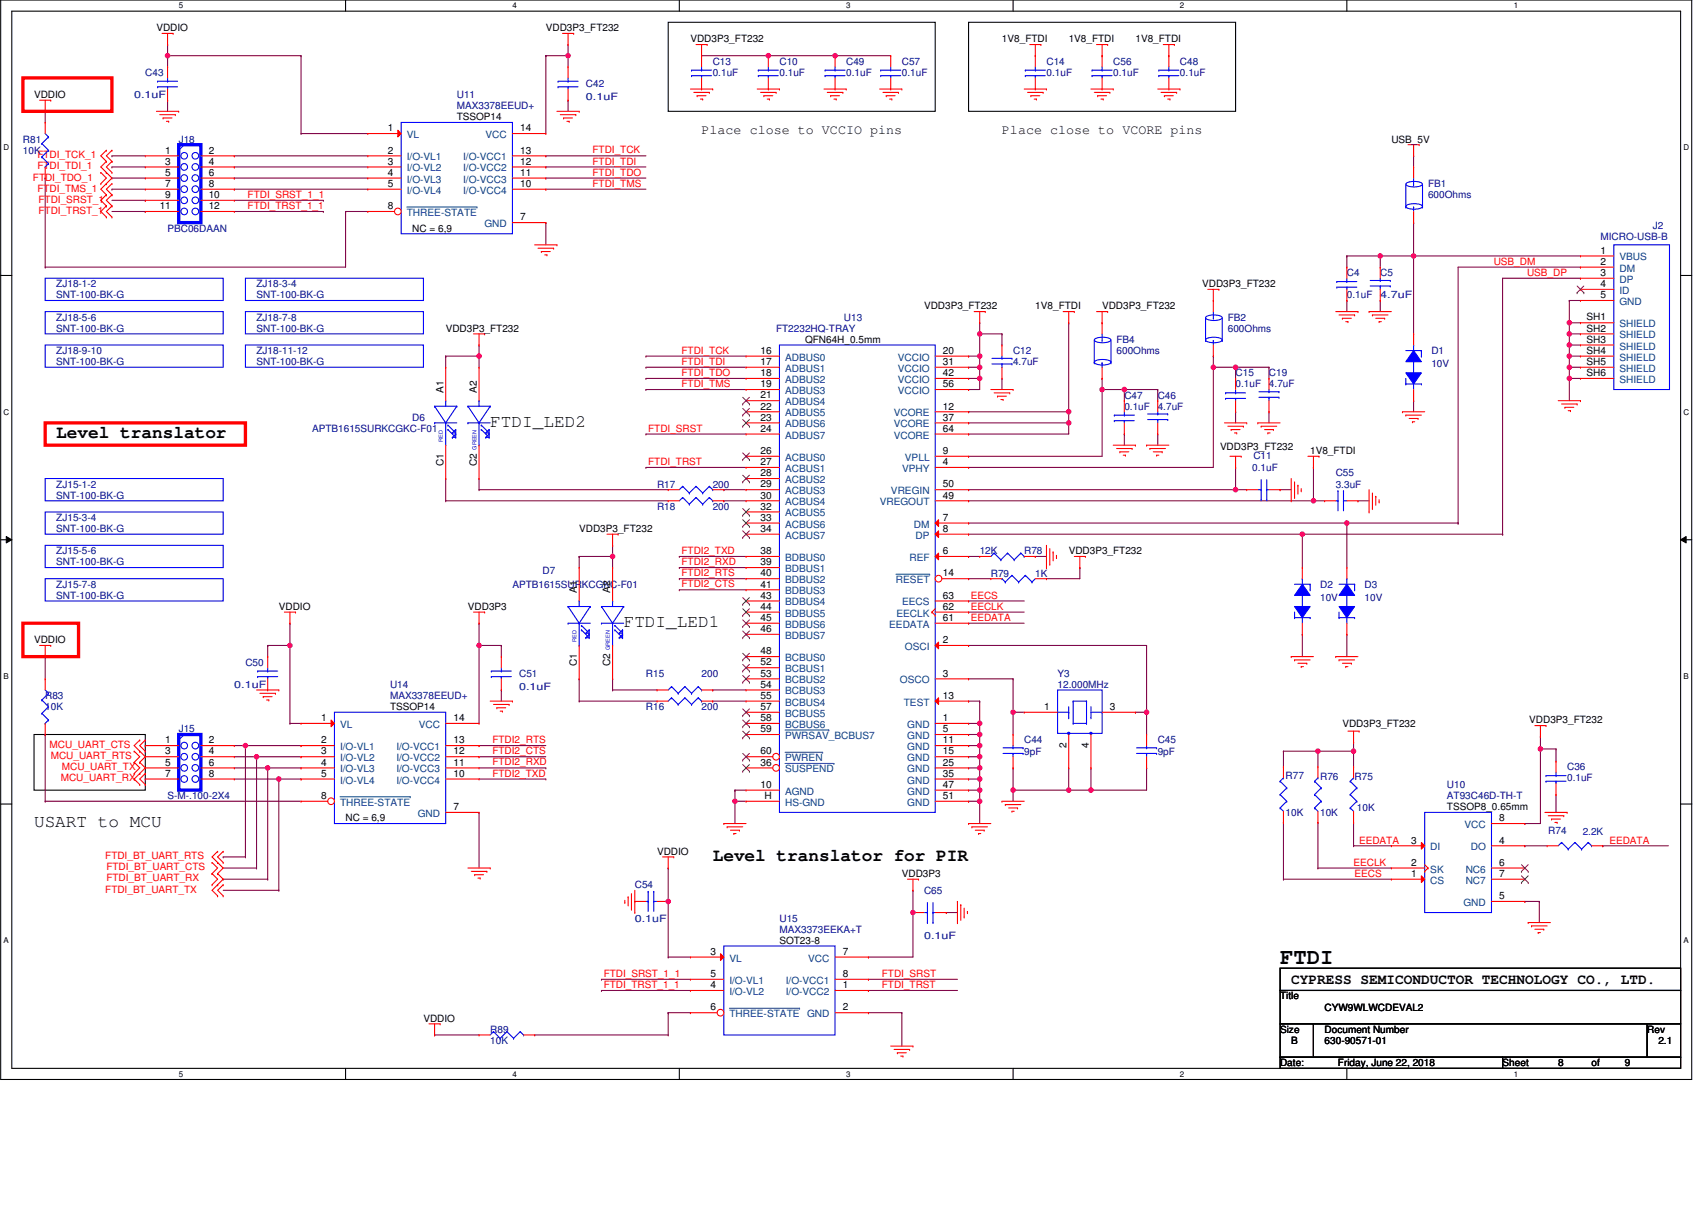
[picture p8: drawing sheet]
<svg xmlns="http://www.w3.org/2000/svg" width="420mm" height="297mm" viewBox="0 0 420 297" stroke-linecap="round" stroke-linejoin="round" font-family="sans-serif">
<defs><g id="words">
<text font-size="5.5" x="315.6" y="237.7">FTDI</text>
<g font-size="4.4">
<text x="13.9" y="107.9">Level translator</text>
<text x="120.9" y="105.2">FTDI_LED2</text>
<text x="153.8" y="154.5">FTDI_LED1</text>
<text x="8.4" y="203.9">USART to MCU</text>
<text x="175.7" y="212.1">Level translator for PIR</text>
</g>
<text font-size="3.6" x="318.4" y="242.5">CYPRESS SEMICONDUCTOR TECHNOLOGY CO., LTD.</text>
<g font-size="3.3">
<text x="173" y="32.9">Place close to VCCIO pins</text>
<text x="247.1" y="32.9">Place close to VCORE pins</text>
</g>
<g font-size="2.5">
<text x="38.6" y="7.7">VDDIO</text>
<text x="134.6" y="7.7">VDD3P3_FT232</text>
<text x="170.2" y="10.4">VDD3P3_FT232</text>
<text x="247.1" y="10.4">1V8_FTDI</text>
<text x="263.5" y="10.4">1V8_FTDI</text>
<text x="280" y="10.4">1V8_FTDI</text>
<text x="8.4" y="24.2">VDDIO</text>
<text x="112.6" y="29.7">TSSOP14</text>
<text x="95.6" y="32.4">1</text>
<text x="128.3" y="32.4">14</text>
<text x="343.1" y="35.1">USB_5V</text>
<text x="40.8" y="37.9">1</text>
<text x="40.8" y="40.6">3</text>
<text x="51.5" y="37.9">2</text>
<text x="51.5" y="40.6">4</text>
<text x="95.6" y="40.6">3</text>
<text x="95.6" y="37.9">2</text>
<text x="128.3" y="37.9">13</text>
<text x="128.3" y="40.6">12</text>
<text x="40.8" y="43.3">5</text>
<text x="40.8" y="46.1">7</text>
<text x="51.5" y="43.3">6</text>
<text x="51.5" y="46.1">8</text>
<text x="95.6" y="43.3">4</text>
<text x="95.6" y="46.1">5</text>
<text x="128.3" y="43.3">11</text>
<text x="128.3" y="46.1">10</text>
<text x="39.4" y="51.6">11</text>
<text x="40.8" y="48.8">9</text>
<text x="51.5" y="48.8">10</text>
<text x="51.5" y="51.6">12</text>
<text x="95.6" y="51.6">8</text>
<text x="101.7" y="57.1">NC = 6,9</text>
<text x="128.3" y="54.3">7</text>
<text x="394.6" y="62.5">1</text>
<text x="394.6" y="65.3">2</text>
<text x="296.4" y="70.8">VDD3P3_FT232</text>
<text x="394.6" y="68">3</text>
<text x="394.6" y="70.8">4</text>
<text x="227.8" y="76.3">VDD3P3_FT232</text>
<text x="255.3" y="76.3">1V8_FTDI</text>
<text x="271.7" y="76.3">VDD3P3_FT232</text>
<text x="394.6" y="73.5">5</text>
<text x="109.9" y="81.8">VDD3P3_FT232</text>
<text x="391.2" y="79">SH1</text>
<text x="391.2" y="81.7">SH2</text>
<text x="187.5" y="90">17</text>
<text x="187.5" y="87.2">16</text>
<text x="198.5" y="84.5">QFN64H_0.5mm</text>
<text x="232.5" y="90">31</text>
<text x="232.5" y="87.2">20</text>
<text x="391.2" y="84.5">SH3</text>
<text x="391.2" y="87.2">SH4</text>
<text x="391.2" y="90">SH5</text>
<text x="187.5" y="95.5">19</text>
<text x="187.5" y="92.7">18</text>
<text x="232.5" y="95.5">56</text>
<text x="232.5" y="92.7">42</text>
<text x="391.2" y="92.7">SH6</text>
<text x="109.3" y="96.8" transform="rotate(-90 109.3 96.8)">A1</text>
<text x="117.6" y="96.8" transform="rotate(-90 117.6 96.8)">A2</text>
<text x="187.5" y="100.9">22</text>
<text x="187.5" y="98.2">21</text>
<text x="232.5" y="100.9">12</text>
<text x="187.5" y="106.4">24</text>
<text x="187.5" y="103.7">23</text>
<text x="232.5" y="106.4">64</text>
<text x="232.5" y="103.7">37</text>
<text x="187.5" y="111.9">26</text>
<text x="232.5" y="111.9">9</text>
<text x="300.8" y="110.9">VDD3P3_FT232</text>
<text x="323" y="112">1V8_FTDI</text>
<text x="109.3" y="114.8" transform="rotate(-90 109.3 114.8)">C1</text>
<text x="117.6" y="114.8" transform="rotate(-90 117.6 114.8)">C2</text>
<text x="187.5" y="117.4">28</text>
<text x="187.5" y="114.7">27</text>
<text x="232.5" y="114.7">4</text>
<text x="187.5" y="125.6">32</text>
<text x="187.5" y="122.9">30</text>
<text x="187.5" y="120.2">29</text>
<text x="232.5" y="120.2">50</text>
<text x="232.5" y="122.9">49</text>
<text x="142.8" y="131.1">VDD3P3_FT232</text>
<text x="187.5" y="131.1">34</text>
<text x="187.5" y="128.4">33</text>
<text x="232.5" y="131.1">8</text>
<text x="232.5" y="128.4">7</text>
<text x="187.5" y="136.6">38</text>
<text x="232.5" y="136.6">6</text>
<text x="263.5" y="136.6">VDD3P3_FT232</text>
<text x="187.5" y="142.1">40</text>
<text x="187.5" y="139.4">39</text>
<text x="232.5" y="142.1">14</text>
<text x="142.3" y="146.2" transform="rotate(-90 142.3 146.2)">A1</text>
<text x="150.5" y="146.2" transform="rotate(-90 150.5 146.2)">A2</text>
<text x="187.5" y="147.6">43</text>
<text x="187.5" y="144.8">41</text>
<text x="232.5" y="147.6">63</text>
<text x="68.7" y="150.4">VDDIO</text>
<text x="115.4" y="150.4">VDD3P3</text>
<text x="187.5" y="155.8">46</text>
<text x="187.5" y="153.1">45</text>
<text x="187.5" y="150.3">44</text>
<text x="232.5" y="150.3">62</text>
<text x="232.5" y="153.1">61</text>
<text x="8.4" y="158.6">VDDIO</text>
<text x="187.5" y="161.3">48</text>
<text x="232.5" y="158.5">2</text>
<text x="142.3" y="164.2" transform="rotate(-90 142.3 164.2)">C1</text>
<text x="150.5" y="164.2" transform="rotate(-90 150.5 164.2)">C2</text>
<text x="187.5" y="166.8">53</text>
<text x="187.5" y="164">52</text>
<text x="232.5" y="166.8">3</text>
<text x="187.5" y="172.3">55</text>
<text x="187.5" y="169.5">54</text>
<text x="232.5" y="172.3">13</text>
<text x="79.2" y="177.8">1</text>
<text x="96.2" y="175">TSSOP14</text>
<text x="111.8" y="177.8">14</text>
<text x="187.5" y="177.8">58</text>
<text x="187.5" y="175">57</text>
<text x="232.5" y="177.8">1</text>
<text x="257.5" y="175">1</text>
<text x="273.7" y="175">3</text>
<text x="331" y="179.2">VDD3P3_FT232</text>
<text x="377.1" y="178.3">VDD3P3_FT232</text>
<text x="40.8" y="183.2">1</text>
<text x="40.8" y="186">3</text>
<text x="51.5" y="183.2">2</text>
<text x="51.5" y="186">4</text>
<text x="79.2" y="186">3</text>
<text x="79.2" y="183.2">2</text>
<text x="111.8" y="183.2">13</text>
<text x="111.8" y="186">12</text>
<text x="187.5" y="186">60</text>
<text x="187.5" y="180.5">59</text>
<text x="232.5" y="186">15</text>
<text x="232.5" y="183.2">11</text>
<text x="232.5" y="180.5">5</text>
<text x="263" y="184.4" transform="rotate(-90 263 184.4)">2</text>
<text x="268.4" y="184.4" transform="rotate(-90 268.4 184.4)">4</text>
<text x="40.8" y="188.7">5</text>
<text x="40.8" y="191.5">7</text>
<text x="51.5" y="188.7">6</text>
<text x="51.5" y="191.5">8</text>
<text x="79.2" y="188.7">4</text>
<text x="79.2" y="191.5">5</text>
<text x="111.8" y="188.7">11</text>
<text x="111.8" y="191.5">10</text>
<text x="187.5" y="188.7">36</text>
<text x="232.5" y="191.5">35</text>
<text x="232.5" y="188.7">25</text>
<text x="79.2" y="197">8</text>
<text x="187.5" y="194.2">10</text>
<text x="188.5" y="197">H</text>
<text x="232.5" y="194.2">47</text>
<text x="232.5" y="197">51</text>
<text x="85.2" y="202.5">NC = 6,9</text>
<text x="111.8" y="199.7">7</text>
<text x="356.8" y="199.7">TSSOP8_0.65mm</text>
<text x="369.7" y="202.4">8</text>
<text x="348" y="207.9">3</text>
<text x="369.7" y="207.9">4</text>
<text x="162" y="210.7">VDDIO</text>
<text x="348" y="213.4">2</text>
<text x="369.7" y="213.4">6</text>
<text x="222.4" y="216.2">VDD3P3</text>
<text x="348" y="216.2">1</text>
<text x="369.7" y="221.6">5</text>
<text x="369.7" y="216.2">7</text>
<text x="192.2" y="232.7">SOT23-8</text>
<text x="175.2" y="235.4">3</text>
<text x="207.8" y="235.4">7</text>
<text x="175.2" y="243.6">4</text>
<text x="175.2" y="240.8">5</text>
<text x="207.8" y="240.8">8</text>
<text x="207.8" y="243.6">1</text>
<text x="104.4" y="251.9">VDDIO</text>
<text x="175.2" y="249.1">6</text>
<text x="207.8" y="249.1">2</text>
<text x="315.6" y="246.4">Title</text>
<text x="326.6" y="249.1">CYW9WLWCDEVAL2</text>
<text x="315.6" y="254.6">Size</text>
<text x="318.4" y="257.3">B</text>
<text x="326.6" y="254.6">Document Number</text>
<text x="326.6" y="257.3">630-90571-01</text>
<text x="406.2" y="254.6">Rev</text>
<text x="408.9" y="257.3">2.1</text>
<text x="315.6" y="262.8">Date:</text>
<text x="329.9" y="262.8">Friday, June 22, 2018</text>
<text x="370.5" y="262.8">Sheet</text>
<text x="384.2" y="262.8">8</text>
<text x="392.4" y="262.8">of</text>
<text x="400.7" y="262.8">9</text>
</g>
<g font-size="2.5" fill="#000080">
<text x="175.7" y="15.9">C13</text>
<text x="192.2" y="15.9">C10</text>
<text x="208.7" y="15.9">C49</text>
<text x="222.4" y="15.9">C57</text>
<text x="258" y="15.9">C14</text>
<text x="274.5" y="15.9">C56</text>
<text x="290.9" y="15.9">C48</text>
<text x="35.8" y="18.7">C43</text>
<text x="144.5" y="21.4">C42</text>
<text x="175.7" y="18.7">0.1uF</text>
<text x="192.2" y="18.7">0.1uF</text>
<text x="208.7" y="18.7">0.1uF</text>
<text x="222.4" y="18.7">0.1uF</text>
<text x="258" y="18.7">0.1uF</text>
<text x="274.5" y="18.7">0.1uF</text>
<text x="290.9" y="18.7">0.1uF</text>
<text x="33.1" y="24.2">0.1uF</text>
<text x="112.6" y="24.2">U11</text>
<text x="112.6" y="26.9">MAX3378EEUD+</text>
<text x="144.5" y="24.7">0.1uF</text>
<text x="5.7" y="35.1">R81</text>
<text x="44.1" y="35.1">J18</text>
<text x="5.7" y="37.9">10K</text>
<text x="352.1" y="46.1">FB1</text>
<text x="352.1" y="48.9">600Ohms</text>
<text x="41.3" y="57.1">PBC06DAAN</text>
<text x="394.6" y="59.3">MICRO-USB-B</text>
<text x="407.5" y="56.5">J2</text>
<text x="13.9" y="70.8">ZJ18-1-2</text>
<text x="63.3" y="70.8">ZJ18-3-4</text>
<text x="332.1" y="68.1">C4</text>
<text x="340.3" y="68.1">C5</text>
<text x="13.9" y="73.5">SNT-100-BK-G</text>
<text x="63.3" y="73.5">SNT-100-BK-G</text>
<text x="332.1" y="73.5">0.1uF</text>
<text x="340.3" y="73.5">4.7uF</text>
<text x="13.9" y="79">ZJ18-5-6</text>
<text x="13.9" y="81.8">SNT-100-BK-G</text>
<text x="63.3" y="79">ZJ18-7-8</text>
<text x="63.3" y="81.8">SNT-100-BK-G</text>
<text x="191.4" y="81.8">FT2232HQ-TRAY</text>
<text x="208.1" y="79">U13</text>
<text x="302.7" y="79">FB2</text>
<text x="302.7" y="81.8">600Ohms</text>
<text x="13.9" y="87.3">ZJ18-9-10</text>
<text x="63.3" y="87.3">ZJ18-11-12</text>
<text x="249.8" y="87.3">C12</text>
<text x="275.3" y="84.5">FB4</text>
<text x="275.3" y="87.3">600Ohms</text>
<text x="352.9" y="87.3">D1</text>
<text x="13.9" y="90">SNT-100-BK-G</text>
<text x="63.3" y="90">SNT-100-BK-G</text>
<text x="249.8" y="90">4.7uF</text>
<text x="304.7" y="92.7">C15</text>
<text x="304.7" y="95.5">0.1uF</text>
<text x="312.9" y="92.7">C19</text>
<text x="312.9" y="95.5">4.7uF</text>
<text x="352.9" y="90.6">10V</text>
<text x="277.2" y="98.2">C47</text>
<text x="277.2" y="101">0.1uF</text>
<text x="285.5" y="98.2">C46</text>
<text x="285.5" y="101">4.7uF</text>
<text x="77" y="106.5">APTB1615SURKCGKC-F01</text>
<text x="101.7" y="103.7">D6</text>
<text x="309.1" y="113">C11</text>
<text x="308.8" y="116.1">0.1uF</text>
<text x="329.4" y="117.4">C55</text>
<text x="13.9" y="120.2">ZJ15-1-2</text>
<text x="13.9" y="122.9">SNT-100-BK-G</text>
<text x="162" y="125.7">R18</text>
<text x="162" y="120.2">R17</text>
<text x="175.7" y="125.7">200</text>
<text x="175.7" y="120.2">200</text>
<text x="329.4" y="120.2">3.3uF</text>
<text x="13.9" y="128.4">ZJ15-3-4</text>
<text x="13.9" y="131.1">SNT-100-BK-G</text>
<text x="13.9" y="136.6">ZJ15-5-6</text>
<text x="241.6" y="136.6">12K</text>
<text x="252.5" y="136.6">R78</text>
<text x="13.9" y="139.4">SNT-100-BK-G</text>
<text x="133.8" y="141.6">D7</text>
<text x="244.3" y="142.1">R79</text>
<text x="255.3" y="142.1">1K</text>
<text x="13.9" y="144.9">ZJ15-7-8</text>
<text x="13.9" y="147.6">SNT-100-BK-G</text>
<text x="126.4" y="144.9">APTB1615SURKCGKC-F01</text>
<text x="325.5" y="144.9">D2</text>
<text x="325.5" y="148.2">10V</text>
<text x="336.5" y="144.9">D3</text>
<text x="336.5" y="148.2">10V</text>
<text x="60.5" y="164.1">C50</text>
<text x="128" y="166.8">C51</text>
<text x="159.3" y="166.8">R15</text>
<text x="173" y="166.8">200</text>
<text x="260.8" y="166.8">Y3</text>
<text x="11.1" y="172.3">R83</text>
<text x="57.8" y="169.6">0.1uF</text>
<text x="96.2" y="169.6">U14</text>
<text x="96.2" y="172.3">MAX3378EEUD+</text>
<text x="128" y="170.1">0.1uF</text>
<text x="260.8" y="169.6">12.000MHz</text>
<text x="11.1" y="175">10K</text>
<text x="159.3" y="175">R16</text>
<text x="173" y="175">200</text>
<text x="44.1" y="180.5">J15</text>
<text x="252.5" y="183.3">C44</text>
<text x="285.5" y="183.3">C45</text>
<text x="252.5" y="186">9pF</text>
<text x="285.5" y="186">9pF</text>
<text x="386.4" y="189.9">C36</text>
<text x="41.3" y="197">S-M-.100-2X4</text>
<text x="317" y="192">R77</text>
<text x="325.5" y="192.3">R76</text>
<text x="334" y="192.3">R75</text>
<text x="356.8" y="194.2">U10</text>
<text x="356.8" y="197">AT93C46D-TH-T</text>
<text x="386.4" y="192.6">0.1uF</text>
<text x="317" y="201.1">10K</text>
<text x="325.5" y="201.1">10K</text>
<text x="334.6" y="200">10K</text>
<text x="381.8" y="205.5">R74</text>
<text x="390.3" y="205.8">2.2K</text>
<text x="156.5" y="218.9">C54</text>
<text x="227.8" y="220.3">C65</text>
<text x="156.5" y="227.2">0.1uF</text>
<text x="192.2" y="227.2">U15</text>
<text x="192.2" y="229.9">MAX3373EEKA+T</text>
<text x="227.8" y="231.6">0.1uF</text>
<text x="120.9" y="254.6">R89</text>
<text x="120.9" y="257.3">10K</text>
</g>
<g font-size="2.5" fill="#004080">
<text x="100.3" y="34">VL</text>
<text x="119.7" y="34">VCC</text>
<text x="100.3" y="39.5">I/O-VL1</text>
<text x="114.2" y="39.5">I/O-VCC1</text>
<text x="100.3" y="42.3">I/O-VL2</text>
<text x="100.3" y="45">I/O-VL3</text>
<text x="100.3" y="47.8">I/O-VL4</text>
<text x="114.2" y="42.3">I/O-VCC2</text>
<text x="114.2" y="45">I/O-VCC3</text>
<text x="114.2" y="47.8">I/O-VCC4</text>
<text x="100.3" y="53.2">THREE-STATE</text>
<text x="119.4" y="56">GND</text>
<text x="399.3" y="64.2">VBUS</text>
<text x="399.3" y="67">DM</text>
<text x="399.3" y="69.7">DP</text>
<text x="399.3" y="75.2">GND</text>
<text x="399.3" y="72.4">ID</text>
<text x="399.3" y="80.7">SHIELD</text>
<text x="399.3" y="83.4">SHIELD</text>
<text x="193.6" y="88.9">ADBUS0</text>
<text x="221.3" y="88.9">VCCIO</text>
<text x="399.3" y="86.2">SHIELD</text>
<text x="399.3" y="88.9">SHIELD</text>
<text x="193.6" y="94.4">ADBUS2</text>
<text x="193.6" y="91.6">ADBUS1</text>
<text x="221.3" y="94.4">VCCIO</text>
<text x="221.3" y="91.6">VCCIO</text>
<text x="399.3" y="91.6">SHIELD</text>
<text x="399.3" y="94.4">SHIELD</text>
<text x="193.6" y="99.9">ADBUS4</text>
<text x="193.6" y="97.1">ADBUS3</text>
<text x="221.3" y="97.1">VCCIO</text>
<text x="193.6" y="105.4">ADBUS6</text>
<text x="193.6" y="102.6">ADBUS5</text>
<text x="220.4" y="105.4">VCORE</text>
<text x="220.4" y="102.6">VCORE</text>
<text x="193.6" y="108.1">ADBUS7</text>
<text x="193.6" y="113.6">ACBUS0</text>
<text x="220.4" y="108.1">VCORE</text>
<text x="223.1" y="113.6">VPLL</text>
<text x="193.6" y="119.1">ACBUS2</text>
<text x="193.6" y="116.3">ACBUS1</text>
<text x="222.4" y="116.3">VPHY</text>
<text x="193.6" y="124.6">ACBUS4</text>
<text x="193.6" y="121.8">ACBUS3</text>
<text x="216.9" y="124.6">VREGOUT</text>
<text x="219.7" y="121.8">VREGIN</text>
<text x="193.6" y="130">ACBUS6</text>
<text x="193.6" y="127.3">ACBUS5</text>
<text x="225.4" y="130">DM</text>
<text x="193.6" y="132.8">ACBUS7</text>
<text x="225.8" y="132.8">DP</text>
<text x="193.6" y="143.8">BDBUS2</text>
<text x="193.6" y="141">BDBUS1</text>
<text x="193.6" y="138.3">BDBUS0</text>
<text x="220.9" y="143.8">RESET</text>
<text x="224.2" y="138.3">REF</text>
<text x="193.6" y="149.3">BDBUS4</text>
<text x="193.6" y="146.5">BDBUS3</text>
<text x="222.4" y="149.3">EECS</text>
<text x="193.6" y="154.7">BDBUS6</text>
<text x="193.6" y="152">BDBUS5</text>
<text x="219.3" y="154.7">EEDATA</text>
<text x="221.1" y="152">EECLK</text>
<text x="193.6" y="157.5">BDBUS7</text>
<text x="223.1" y="160.2">OSCI</text>
<text x="193.6" y="165.7">BCBUS1</text>
<text x="193.6" y="163">BCBUS0</text>
<text x="193.6" y="173.9">BCBUS4</text>
<text x="193.6" y="171.2">BCBUS3</text>
<text x="193.6" y="168.5">BCBUS2</text>
<text x="221.9" y="168.5">OSCO</text>
<text x="222.9" y="173.9">TEST</text>
<text x="83.8" y="179.4">VL</text>
<text x="103.3" y="179.4">VCC</text>
<text x="193.6" y="179.4">BCBUS6</text>
<text x="193.6" y="176.7">BCBUS5</text>
<text x="223.7" y="179.4">GND</text>
<text x="83.8" y="184.9">I/O-VL1</text>
<text x="97.7" y="184.9">I/O-VCC1</text>
<text x="193.6" y="182.2">PWRSAV_BCBUS7</text>
<text x="223.7" y="184.9">GND</text>
<text x="223.7" y="182.2">GND</text>
<text x="83.8" y="187.7">I/O-VL2</text>
<text x="83.8" y="190.4">I/O-VL3</text>
<text x="97.7" y="187.7">I/O-VCC2</text>
<text x="97.7" y="190.4">I/O-VCC3</text>
<text x="193.6" y="190.4">SUSPEND</text>
<text x="193.6" y="187.7">PWREN</text>
<text x="223.7" y="190.4">GND</text>
<text x="223.7" y="187.7">GND</text>
<text x="83.8" y="193.1">I/O-VL4</text>
<text x="97.7" y="193.1">I/O-VCC4</text>
<text x="193.6" y="195.9">AGND</text>
<text x="223.7" y="195.9">GND</text>
<text x="223.7" y="193.1">GND</text>
<text x="83.8" y="198.6">THREE-STATE</text>
<text x="103" y="201.4">GND</text>
<text x="193.6" y="198.6">HS-GND</text>
<text x="223.7" y="198.6">GND</text>
<text x="352.7" y="209.6">DI</text>
<text x="361.1" y="204.1">VCC</text>
<text x="362.6" y="209.6">DO</text>
<text x="352.7" y="215.1">SK</text>
<text x="361.4" y="215.1">NC6</text>
<text x="352.7" y="217.8">CS</text>
<text x="361.4" y="217.8">NC7</text>
<text x="360.9" y="223.3">GND</text>
<text x="179.9" y="237">VL</text>
<text x="199.3" y="237">VCC</text>
<text x="179.9" y="245.3">I/O-VL2</text>
<text x="179.9" y="242.5">I/O-VL1</text>
<text x="193.7" y="242.5">I/O-VCC1</text>
<text x="193.7" y="245.3">I/O-VCC2</text>
<text x="179.9" y="250.8">THREE-STATE</text>
<text x="199" y="250.8">GND</text>
</g>
<g font-size="2.5" fill="#f00">
<text x="9.2" y="39">FTDI_TCK_1</text>
<text x="9.2" y="41.7">FTDI_TDI_1</text>
<text x="146.1" y="37.8">FTDI_TCK</text>
<text x="146.1" y="40.6">FTDI_TDI</text>
<text x="8.1" y="44.7">FTDI_TDO_1</text>
<text x="9.2" y="47.2">FTDI_TMS_1</text>
<text x="146.1" y="43.3">FTDI_TDO</text>
<text x="146.1" y="46">FTDI_TMS</text>
<text x="9.5" y="50">FTDI_SRST_1</text>
<text x="9.5" y="52.7">FTDI_TRST_1</text>
<text x="61.1" y="48.8">FTDI_SRST_1_1</text>
<text x="61.1" y="51.5">FTDI_TRST_1_1</text>
<text x="368.3" y="65.2">USB_DM</text>
<text x="376.5" y="68">USB_DP</text>
<text x="168.1" y="87.2">FTDI_TCK</text>
<text x="168.1" y="89.9">FTDI_TDI</text>
<text x="168.1" y="92.7">FTDI_TDO</text>
<text x="168.1" y="95.4">FTDI_TMS</text>
<text x="159.8" y="106.4">FTDI_SRST</text>
<text x="159.8" y="114.6">FTDI_TRST</text>
<text x="168.1" y="136.6">FTDI2_TXD</text>
<text x="168.1" y="139.3">FTDI2_RXD</text>
<text x="168.1" y="142">FTDI2_RTS</text>
<text x="168.1" y="144.8">FTDI2_CTS</text>
<text x="239.4" y="147.6">EECS</text>
<text x="239.4" y="150.3">EECLK</text>
<text x="239.4" y="153.1">EEDATA</text>
<text x="12.2" y="184.4">MCU_UART_CTS</text>
<text x="121.4" y="185.9">FTDI2_CTS</text>
<text x="121.4" y="183.2">FTDI2_RTS</text>
<text x="12.5" y="187.1">MCU_UART_RTS</text>
<text x="15.2" y="189.9">MCU_UART_TX</text>
<text x="121.4" y="191.4">FTDI2_TXD</text>
<text x="121.4" y="188.7">FTDI2_RXD</text>
<text x="15" y="192.6">MCU_UART_RX</text>
<text x="335.1" y="207.9">EEDATA</text>
<text x="396.8" y="207.9">EEDATA</text>
<text x="25.9" y="211.8">FTDI_BT_UART_RTS</text>
<text x="26.2" y="214.5">FTDI_BT_UART_CTS</text>
<text x="333.7" y="213.4">EECLK</text>
<text x="25.9" y="220">FTDI_BT_UART_TX</text>
<text x="26.2" y="217.3">FTDI_BT_UART_RX</text>
<text x="334" y="216.2">EECS</text>
<text x="148.9" y="240.8">FTDI_SRST_1_1</text>
<text x="148.9" y="243.6">FTDI_TRST_1_1</text>
<text x="217.4" y="243.6">FTDI_TRST</text>
<text x="217.4" y="240.8">FTDI_SRST</text>
</g>
<g font-size="2">
<text x="44.1" y="2.1">5</text>
<text x="126.4" y="2.1">4</text>
<text x="208.7" y="2.1">3</text>
<text x="290.9" y="2.1">2</text>
<text x="373.2" y="2.1">1</text>
<text x=".9" y="37.1">D</text>
<text x="415.1" y="37.1">D</text>
<text x=".9" y="102.2">C</text>
<text x="415.1" y="102.2">C</text>
<text x=".9" y="167.4">B</text>
<text x="415.1" y="167.4">B</text>
<text x=".9" y="232.5">A</text>
<text x="415.1" y="232.5">A</text>
<text x="44.1" y="265.4">5</text>
<text x="126.4" y="265.4">4</text>
<text x="208.7" y="265.4">3</text>
<text x="290.9" y="265.4">2</text>
<text x="373.2" y="265.4">1</text>
</g>
<g font-size="1.4" fill="#00f">
<text x="109.2" y="108.9" transform="rotate(-90 109.2 108.9)">RED</text>
<text x="117.5" y="110.8" transform="rotate(-90 117.5 110.8)">GREEN</text>
<text x="142.2" y="158.3" transform="rotate(-90 142.2 158.3)">RED</text>
<text x="150.4" y="160.2" transform="rotate(-90 150.4 160.2)">GREEN</text>
</g>
</g></defs>
<path d="M.2 0h416.9v266.1h-416.9zM2.9 2.8h411.5v260.6h-411.5z" fill="none" stroke="#000" stroke-width=".26"/>
<g fill="#fff">
<path d="M44.1 .3h1v2.2h-1z"/>
<path d="M44.1 263.6h1v2.2h-1z"/>
</g>
<path d="M85.2 0v2.8M85.2 263.4v2.7" fill="none" stroke="#000" stroke-width=".26"/>
<g fill="#fff">
<path d="M126.4 .3h1v2.2h-1z"/>
<path d="M126.4 263.6h1v2.2h-1z"/>
</g>
<path d="M167.5 0v2.8M167.5 263.4v2.7" fill="none" stroke="#000" stroke-width=".26"/>
<g fill="#fff">
<path d="M208.6 .3h1.1v2.2h-1.1z"/>
<path d="M208.6 263.6h1.1v2.2h-1.1z"/>
</g>
<path d="M249.8 0v2.8M249.8 263.4v2.7" fill="none" stroke="#000" stroke-width=".26"/>
<g fill="#fff">
<path d="M290.9 .3h1.1v2.2h-1.1z"/>
<path d="M290.9 263.6h1.1v2.2h-1.1z"/>
</g>
<path d="M332.1 0v2.8M332.1 263.4v2.7" fill="none" stroke="#000" stroke-width=".26"/>
<g fill="#fff">
<path d="M373.2 .3h1.1v2.2h-1.1z"/>
<path d="M373.2 263.6h1.1v2.2h-1.1z"/>
<path d="M.9 35.3h1.4v2.2h-1.4z"/>
<path d="M415.1 35.3h1.4v2.2h-1.4z"/>
<path d="M.9 100.5h1.4v2.2h-1.4z"/>
<path d="M415.1 100.5h1.4v2.2h-1.4z"/>
</g>
<path d="M.2 67.9h2.7M414.4 67.9h2.7" fill="none" stroke="#000" stroke-width=".26"/>
<g fill="#fff">
<path d="M.9 165.6h1.3v2.2h-1.3z"/>
<path d="M415.1 165.6h1.3v2.2h-1.3z"/>
</g>
<path d="M.2 133.1h2.7M414.4 133.1h2.7" fill="none" stroke="#000" stroke-width=".26"/>
<path d="M1.5 132.3l1.4 .8-1.4 .7zM414.4 133.1l1.4-.8v1.5z" fill="#000"/>
<path d="M1.5 132.3l1.4 .8-1.4 .7zM414.4 133.1l1.4-.8v1.5z" fill="none" stroke="#000" stroke-width=".25"/>
<g fill="#fff">
<path d="M.8 230.8h1.4v2.2h-1.4z"/>
<path d="M415.1 230.8h1.3v2.2h-1.3z"/>
</g>
<path d="M164.8 5.5h65.8v21.9h-65.8zM238.8 5.5h65.9v21.9h-65.9zM.2 198.2h2.7M8.4 181.1h27.4v13.7h-27.4zM414.4 198.2h2.7" fill="none" stroke="#000" stroke-width=".26"/>
<path d="M5.7 19.2h21.9v8.2h-21.9zM11.1 104.2h49.4v5.5h-49.4zM5.7 153.6h13.7v8.3h-13.7z" fill="none" stroke="#f00" stroke-width=".81"/>
<path d="M118.1 85h.1M118.1 85v2.8M167.5 137.2h.1M167.5 139.9h.1M167.5 137.2h16.5M167.5 139.9h16.5" fill="none" stroke="#800040" stroke-width=".26"/>
<circle cx="118.1" cy="87.8" r=".54" fill="#f0f"/>
<circle cx="118.1" cy="87.8" r=".54" fill="none" stroke="#f0f" stroke-width=".26"/>
<g fill="none" stroke="#800040" stroke-width=".26">
<path d="M109.9 87.8h.1M109.9 87.8v2.7M118.1 87.8h.1M118.1 87.8v2.7M109.9 118h.1M109.9 118v5.5M118.1 118h.1M118.1 118v2.7M109.9 123.5h.1M109.9 123.5h54.9M118.1 120.7h.1M118.1 120.7h46.7"/>
<path d="M181.2 194.8h.1M181.2 197.5h.1M181.2 194.8v8.2M181.2 194.8h2.8M181.2 197.5h2.8"/>
</g>
<circle cx="181.2" cy="197.5" r=".55" fill="#f0f"/>
<circle cx="181.2" cy="197.5" r=".55" fill="none" stroke="#f0f" stroke-width=".26"/>
<path d="M238.8 172.8h.1M238.8 172.8h2.8M241.6 172.8h.1M241.6 172.8v5.5" fill="none" stroke="#800040" stroke-width=".26"/>
<circle cx="241.6" cy="178.3" r=".54" fill="#f0f"/>
<circle cx="241.6" cy="178.3" r=".54" fill="none" stroke="#f0f" stroke-width=".26"/>
<path d="M238.8 178.3h.1M238.8 178.3h2.8M241.6 178.3h.1M241.6 178.3v2.8" fill="none" stroke="#800040" stroke-width=".26"/>
<circle cx="241.6" cy="181.1" r=".54" fill="#f0f"/>
<circle cx="241.6" cy="181.1" r=".54" fill="none" stroke="#f0f" stroke-width=".26"/>
<path d="M238.8 181.1h.1M238.8 183.8h.1M238.8 181.1h2.8M241.6 181.1h.1M241.6 181.1v2.7h-2.8" fill="none" stroke="#800040" stroke-width=".26"/>
<circle cx="241.6" cy="183.8" r=".54" fill="#f0f"/>
<circle cx="241.6" cy="183.8" r=".54" fill="none" stroke="#f0f" stroke-width=".26"/>
<path d="M238.8 186.5h.1M241.6 183.8h.1M241.6 183.8v2.7h-2.8" fill="none" stroke="#800040" stroke-width=".26"/>
<circle cx="241.6" cy="186.5" r=".54" fill="#f0f"/>
<circle cx="241.6" cy="186.5" r=".54" fill="none" stroke="#f0f" stroke-width=".26"/>
<path d="M238.8 189.3h.1M238.8 189.3h2.8M241.6 186.5h.1M241.6 189.3h.1M241.6 186.5v5.5" fill="none" stroke="#800040" stroke-width=".26"/>
<circle cx="241.6" cy="189.3" r=".54" fill="#f0f"/>
<circle cx="241.6" cy="189.3" r=".54" fill="none" stroke="#f0f" stroke-width=".26"/>
<path d="M238.8 192h.1M238.8 192h2.8M241.6 192h.1M241.6 192v2.8" fill="none" stroke="#800040" stroke-width=".26"/>
<circle cx="241.6" cy="194.8" r=".54" fill="#f0f"/>
<circle cx="241.6" cy="194.8" r=".54" fill="none" stroke="#f0f" stroke-width=".26"/>
<circle cx="241.6" cy="192" r=".54" fill="#f0f"/>
<circle cx="241.6" cy="192" r=".54" fill="none" stroke="#f0f" stroke-width=".26"/>
<path d="M238.8 194.8h.1M238.8 197.5h.1M238.8 194.8h2.8M238.8 197.5h2.8M241.6 194.8h.1M241.6 197.5h.1M241.6 194.8v8.2" fill="none" stroke="#800040" stroke-width=".26"/>
<circle cx="241.6" cy="197.5" r=".54" fill="#f0f"/>
<circle cx="241.6" cy="197.5" r=".54" fill="none" stroke="#f0f" stroke-width=".26"/>
<g fill="none" stroke="#800040" stroke-width=".26">
<path d="M238.8 137.2h.1M238.8 137.2h2.8M255.3 137.2h.1M255.3 137.2h2.7M266.3 139.9h.1M266.3 139.9v2.8h-8.3M238.8 142.7h.1M238.8 148.1h.1M238.8 150.9h.1M238.8 153.6h.1M238.8 142.7h5.5M238.8 148.1h13.7"/>
<path d="M238.8 150.9h13.7M238.8 153.6h13.7M258 142.7h.1M238.8 167.3h.1M238.8 167.3h11M249.8 167.3h.1M249.8 167.3v8.3"/>
</g>
<circle cx="249.8" cy="175.6" r=".54" fill="#f0f"/>
<circle cx="249.8" cy="175.6" r=".54" fill="none" stroke="#f0f" stroke-width=".26"/>
<path d="M238.8 159.1h.1M238.8 159.1h43.9M282.7 159.1h.1M282.7 159.1v16.5M249.8 175.6h.1M249.8 175.6h2.7" fill="none" stroke="#800040" stroke-width=".26"/>
<circle cx="282.7" cy="175.6" r=".54" fill="#f0f"/>
<circle cx="282.7" cy="175.6" r=".54" fill="none" stroke="#f0f" stroke-width=".26"/>
<path d="M249.8 175.6h.1M249.8 175.6v5.5M280 175.6h.1M280 175.6h2.7M282.7 175.6h.1M282.7 175.6v5.5M249.8 189.3h.1M249.8 194.8h.1M249.8 189.3v5.5M263.5 189.3h.1M263.5 189.3v5.5h-13.7" fill="none" stroke="#800040" stroke-width=".26"/>
<circle cx="263.5" cy="194.8" r=".55" fill="#f0f"/>
<circle cx="263.5" cy="194.8" r=".55" fill="none" stroke="#f0f" stroke-width=".26"/>
<circle cx="249.8" cy="194.8" r=".55" fill="#f0f"/>
<circle cx="249.8" cy="194.8" r=".55" fill="none" stroke="#f0f" stroke-width=".26"/>
<path d="M249.8 194.8h.1M249.8 194.8v2.7M269 189.3h.1M269 189.3v5.5" fill="none" stroke="#800040" stroke-width=".26"/>
<circle cx="269" cy="194.8" r=".54" fill="#f0f"/>
<circle cx="269" cy="194.8" r=".54" fill="none" stroke="#f0f" stroke-width=".26"/>
<path d="M241.6 79.6h.1M241.6 79.6v2.7M263.5 194.8h.1M269 194.8h.1M282.7 189.3h.1M282.7 189.3v5.5h-19.2" fill="none" stroke="#800040" stroke-width=".26"/>
<circle cx="241.6" cy="82.3" r=".54" fill="#f0f"/>
<circle cx="241.6" cy="82.3" r=".54" fill="none" stroke="#f0f" stroke-width=".26"/>
<path d="M238.8 90.5h.1M238.8 87.8h.1M238.8 90.5h2.8M238.8 87.8h2.8" fill="none" stroke="#800040" stroke-width=".26"/>
<circle cx="241.6" cy="87.8" r=".54" fill="#f0f"/>
<circle cx="241.6" cy="87.8" r=".54" fill="none" stroke="#f0f" stroke-width=".26"/>
<path d="M238.8 93.3h.1M241.6 87.8h.1M241.6 90.5h.1M241.6 87.8v5.5h-2.8" fill="none" stroke="#800040" stroke-width=".26"/>
<circle cx="241.6" cy="90.5" r=".54" fill="#f0f"/>
<circle cx="241.6" cy="90.5" r=".54" fill="none" stroke="#f0f" stroke-width=".26"/>
<path d="M238.8 96h.1M241.6 93.3h.1M241.6 93.3v2.7h-2.8" fill="none" stroke="#800040" stroke-width=".26"/>
<circle cx="241.6" cy="93.3" r=".54" fill="#f0f"/>
<circle cx="241.6" cy="93.3" r=".54" fill="none" stroke="#f0f" stroke-width=".26"/>
<path d="M241.6 82.3h.1M241.6 82.3h5.5M241.6 82.3v5.5M247.1 82.3h.1M247.1 93.3h.1M247.1 82.3v2.7M247.1 93.3v2.7M238.8 101.5h.1M238.8 101.5h24.7" fill="none" stroke="#800040" stroke-width=".26"/>
<circle cx="263.5" cy="101.5" r=".55" fill="#f0f"/>
<circle cx="263.5" cy="101.5" r=".55" fill="none" stroke="#f0f" stroke-width=".26"/>
<path d="M263.5 79.6h.1M263.5 79.6v21.9M238.8 104.2h.1M238.8 104.2h24.7" fill="none" stroke="#800040" stroke-width=".26"/>
<circle cx="263.5" cy="104.2" r=".54" fill="#f0f"/>
<circle cx="263.5" cy="104.2" r=".54" fill="none" stroke="#f0f" stroke-width=".26"/>
<path d="M271.7 93.3h.1M271.7 96h.1M271.7 93.3v19.2h-32.9M271.7 96h5.5M277.2 96h.1M277.2 96v2.8M238.8 107h.1M238.8 112.5h.1M263.5 101.5h.1M263.5 104.2h.1M263.5 101.5v5.5h-24.7" fill="none" stroke="#800040" stroke-width=".26"/>
<circle cx="271.7" cy="96" r=".54" fill="#f0f"/>
<circle cx="271.7" cy="96" r=".54" fill="none" stroke="#f0f" stroke-width=".26"/>
<path d="M277.2 96h.1M277.2 96h8.3M285.5 96h.1M285.5 96v2.8" fill="none" stroke="#800040" stroke-width=".26"/>
<circle cx="277.2" cy="96" r=".55" fill="#f0f"/>
<circle cx="277.2" cy="96" r=".55" fill="none" stroke="#f0f" stroke-width=".26"/>
<g fill="none" stroke="#800040" stroke-width=".26">
<path d="M299.2 87.8h.1M299.2 90.5h.1M299.2 87.8v27.4h-60.4M299.2 90.5h5.5M304.7 90.5h.1M304.7 90.5v2.8M238.8 115.2h.1M277.2 107h.1M277.2 107v2.7M285.5 107h.1M285.5 107v2.7M304.7 101.5h.1"/>
<path d="M304.7 101.5v2.7M312.9 101.5h.1M312.9 101.5v2.7"/>
</g>
<circle cx="299.2" cy="90.5" r=".54" fill="#f0f"/>
<circle cx="299.2" cy="90.5" r=".54" fill="none" stroke="#f0f" stroke-width=".26"/>
<path d="M304.7 90.5h.1M304.7 90.5h8.2M312.9 90.5h.1M312.9 90.5v2.8" fill="none" stroke="#800040" stroke-width=".26"/>
<circle cx="304.7" cy="90.5" r=".54" fill="#f0f"/>
<circle cx="304.7" cy="90.5" r=".54" fill="none" stroke="#f0f" stroke-width=".26"/>
<path d="M238.8 120.7h.1M238.8 120.7h65.9" fill="none" stroke="#800040" stroke-width=".26"/>
<circle cx="304.7" cy="120.7" r=".54" fill="#f0f"/>
<circle cx="304.7" cy="120.7" r=".54" fill="none" stroke="#f0f" stroke-width=".26"/>
<path d="M304.7 115.2h.1M304.7 115.2v5.5M323.9 115.2h.1M323.9 115.2v8.3h-85.1M238.8 123.5h.1M315.6 120.7h.1M315.6 120.7h2.8" fill="none" stroke="#800040" stroke-width=".26"/>
<circle cx="323.9" cy="123.4" r=".54" fill="#f0f"/>
<circle cx="323.9" cy="123.4" r=".54" fill="none" stroke="#f0f" stroke-width=".26"/>
<path d="M238.8 128.9h.1M238.8 131.7h.1M238.8 128.9h93.3M238.8 131.7h82.3M321.1 131.7h.1M321.1 131.7v8.2M323.9 123.5h.1M323.9 123.5h2.7M334.8 123.5h.1M334.8 123.5h2.8" fill="none" stroke="#800040" stroke-width=".26"/>
<circle cx="321.1" cy="131.7" r=".54" fill="#f0f"/>
<circle cx="321.1" cy="131.7" r=".54" fill="none" stroke="#f0f" stroke-width=".26"/>
<path d="M332.1 128.9h.1M332.1 128.9v11" fill="none" stroke="#800040" stroke-width=".26"/>
<circle cx="332.1" cy="128.9" r=".55" fill="#f0f"/>
<circle cx="332.1" cy="128.9" r=".55" fill="none" stroke="#f0f" stroke-width=".26"/>
<path d="M348.6 38.4h.1M348.6 38.4v2.8M387 74.1h.1M387 79.6h.1M387 74.1v5.5M387 74.1h2.7M387 79.6h2.7M304.7 120.7h.1M304.7 120.7h2.7" fill="none" stroke="#800040" stroke-width=".26"/>
<circle cx="387" cy="79.6" r=".54" fill="#f0f"/>
<circle cx="387" cy="79.6" r=".54" fill="none" stroke="#f0f" stroke-width=".26"/>
<path d="M387 79.6h.1M387 79.6v5.4M387 82.3h.1M387 82.3h2.7" fill="none" stroke="#800040" stroke-width=".26"/>
<circle cx="387" cy="82.3" r=".54" fill="#f0f"/>
<circle cx="387" cy="82.3" r=".54" fill="none" stroke="#f0f" stroke-width=".26"/>
<path d="M387 85h.1M387 85h2.7M387 85v2.8" fill="none" stroke="#800040" stroke-width=".26"/>
<circle cx="387" cy="87.8" r=".54" fill="#f0f"/>
<circle cx="387" cy="87.8" r=".54" fill="none" stroke="#f0f" stroke-width=".26"/>
<circle cx="387" cy="85" r=".54" fill="#f0f"/>
<circle cx="387" cy="85" r=".54" fill="none" stroke="#f0f" stroke-width=".26"/>
<path d="M387 87.8h.1M387 90.5h.1M387 87.8h2.7M387 87.8v2.7M387 90.5h2.7" fill="none" stroke="#800040" stroke-width=".26"/>
<circle cx="387" cy="90.5" r=".54" fill="#f0f"/>
<circle cx="387" cy="90.5" r=".54" fill="none" stroke="#f0f" stroke-width=".26"/>
<path d="M387 90.5h.1M387 93.3h.1M387 90.5v2.8M387 93.3h2.7" fill="none" stroke="#800040" stroke-width=".26"/>
<circle cx="387" cy="93.3" r=".54" fill="#f0f"/>
<circle cx="387" cy="93.3" r=".54" fill="none" stroke="#f0f" stroke-width=".26"/>
<g fill="none" stroke="#800040" stroke-width=".26">
<path d="M332.1 74.1h.1M332.1 63.1h.1M332.1 63.1v2.7M332.1 74.1v2.7M332.1 63.1h8.2M340.3 63.1h.1M340.3 74.1h.1M340.3 63.1v2.7M340.3 74.1v2.7M348.6 98.8h.1M348.6 98.8v2.7M387 93.3h.1"/>
<path d="M387 93.3v5.5M151 134.4h.1M151 134.4v2.8M321.1 156.4h.1M321.1 156.4v5.5M332.1 156.4h.1M332.1 156.4v5.5M142.8 172.8h.1M142.8 167.3h.1M142.8 172.8h19.2M142.8 167.3v5.5M151 170.1h.1"/>
<path d="M151 167.3h.1M151 170.1h11M151 167.3v2.8M175.7 170.1h.1M175.7 172.8h.1M175.7 170.1h8.3M175.7 172.8h8.3"/>
</g>
<circle cx="151" cy="137.2" r=".55" fill="#f0f"/>
<circle cx="151" cy="137.2" r=".55" fill="none" stroke="#f0f" stroke-width=".26"/>
<g fill="none" stroke="#800040" stroke-width=".26">
<path d="M109.9 87.8h.1M109.9 87.8h8.2M142.8 137.2h.1M142.8 137.2v2.7M142.8 137.2h8.2M151 137.2h.1M151 137.2v2.7M178.5 120.7h.1M178.5 123.5h.1M178.5 120.7h5.5M178.5 123.5h5.5M379.8 181.6h.1"/>
<path d="M379.8 184.6h.1M379.8 181.6v21.4h-3.8M379.8 184.6h3.9M383.7 184.6h.1M383.7 184.6v3M376 208.5h.1M376 203h.1M376 208.5h5.5M395.2 208.5h.1M395.2 208.5h16.2"/>
</g>
<circle cx="379.8" cy="184.6" r=".55" fill="#f0f"/>
<circle cx="379.8" cy="184.6" r=".55" fill="none" stroke="#f0f" stroke-width=".26"/>
<g fill="none" stroke="#800040" stroke-width=".26">
<path d="M325 185.2h.1M325 185.2v3.8M333.7 183h.1M333.7 183v2.2M383.7 195.9h.1M383.7 195.9v4.4M316.5 216.7h.1M316.5 202.7h.1M316.5 216.7h26.6M316.5 202.7v14M325 214h.1M325 202.7h.1"/>
<path d="M325 214h18.1M325 202.7v11.3M333.7 208.5h.1M333.7 202.7h.1M333.7 208.5h9.4M333.7 202.7v5.8M376 222.2h.1M376 222.2h3.5M379.5 222.2h.1M379.5 222.2v5.2"/>
</g>
<circle cx="325" cy="185.2" r=".54" fill="#f0f"/>
<circle cx="325" cy="185.2" r=".54" fill="none" stroke="#f0f" stroke-width=".26"/>
<path d="M325 185.2h.1M325 185.2h8.7" fill="none" stroke="#800040" stroke-width=".26"/>
<circle cx="333.7" cy="185.2" r=".54" fill="#f0f"/>
<circle cx="333.7" cy="185.2" r=".54" fill="none" stroke="#f0f" stroke-width=".26"/>
<g fill="none" stroke="#800040" stroke-width=".26">
<path d="M74.2 13.7h.1M74.2 13.7v19.2M134.6 13.7h.1M134.6 13.7v19.2M140.1 13.7h.1M140.1 11h.1M140.1 11v5.5M11.1 27.4h.1M11.1 27.4v2.8M41.3 24.7h.1M41.3 24.7v2.7M74.2 32.9h.1"/>
<path d="M74.2 32.9h16.5M11.1 43.9h.1M11.1 43.9v21.9M134.6 54.9h.1M134.6 54.9v5.5M11.1 65.8h.1M11.1 65.8h74.1M316.5 185.2h.1M316.5 185.2v3.8M316.5 185.2h8.5M333.7 185.2h.1M333.7 185.2v3.8"/>
</g>
<circle cx="140.1" cy="13.7" r=".55" fill="#f0f"/>
<circle cx="140.1" cy="13.7" r=".55" fill="none" stroke="#f0f" stroke-width=".26"/>
<g fill="none" stroke="#800040" stroke-width=".26">
<path d="M134.6 38.4h.1M134.6 38.4h24.7M140.1 24.7h.1M140.1 24.7v2.7M134.6 43.9h.1M134.6 46.6h.1M134.6 41.2h.1M134.6 43.9h24.7M134.6 46.6h24.7M134.6 41.2h24.7M118.1 159.1h.1M118.1 159.1v19.2"/>
<path d="M11.1 161.9h.1M11.1 161.9v5.4M11.1 181.1h.1M11.1 181.1v16.4"/>
</g>
<circle cx="118.1" cy="159.1" r=".54" fill="#f0f"/>
<circle cx="118.1" cy="159.1" r=".54" fill="none" stroke="#f0f" stroke-width=".26"/>
<path d="M71.5 159.1h.1M71.5 159.1v19.2M71.5 178.3h.1M71.5 178.3h2.7" fill="none" stroke="#800040" stroke-width=".26"/>
<circle cx="71.5" cy="159.1" r=".54" fill="#f0f"/>
<circle cx="71.5" cy="159.1" r=".54" fill="none" stroke="#f0f" stroke-width=".26"/>
<g fill="none" stroke="#800040" stroke-width=".26">
<path d="M41.3 11h.1M41.3 13.7h.1M41.3 13.7h32.9M41.3 11v2.7M134.6 13.7h.1M134.6 13.7h5.5M27.6 38.4h.1M27.6 38.4h8.2M57.8 38.4h.1M57.8 38.4h32.9M27.6 46.6h.1M27.6 43.9h.1"/>
<path d="M27.6 41.2h.1M27.6 41.2h8.2M27.6 43.9h8.2M27.6 46.6h8.2M57.8 41.2h.1M57.8 43.9h.1M57.8 46.6h.1M57.8 41.2h32.9M57.8 43.9h32.9M57.8 46.6h32.9M66 159.1h.1M66 159.1v2.8"/>
<path d="M71.5 153.6h.1M71.5 153.6v5.5h-5.5M118.1 159.1h.1M118.1 153.6h.1M118.1 153.6v5.5M118.1 159.1h5.5M123.6 159.1h.1M123.6 159.1v2.8M123.6 170.1h.1M123.6 170.1v2.7M11.1 197.5h.1M11.1 197.5h63.1"/>
<path d="M57.8 189.3h8.2M57.8 192h10.9M66 189.3h.1M68.7 192h.1M118.1 200.3h.1M118.1 200.3v13.7"/>
</g>
<circle cx="41.3" cy="13.7" r=".55" fill="#f0f"/>
<circle cx="41.3" cy="13.7" r=".55" fill="none" stroke="#f0f" stroke-width=".26"/>
<path d="M41.3 13.7h.1M41.3 13.7v2.8M173 13.7h.1M173 13.7h16.5M159.3 87.8h.1M159.3 90.5h.1M159.3 93.3h.1M159.3 96h.1M159.3 87.8h24.7M159.3 90.5h24.7M159.3 93.3h24.7M159.3 96h24.7" fill="none" stroke="#800040" stroke-width=".26"/>
<circle cx="189.4" cy="13.7" r=".54" fill="#f0f"/>
<circle cx="189.4" cy="13.7" r=".54" fill="none" stroke="#f0f" stroke-width=".26"/>
<path d="M189.5 13.7h.1M189.5 13.7h30.1M205.9 13.7h.1" fill="none" stroke="#800040" stroke-width=".26"/>
<circle cx="205.9" cy="13.7" r=".55" fill="#f0f"/>
<circle cx="205.9" cy="13.7" r=".55" fill="none" stroke="#f0f" stroke-width=".26"/>
<path d="M348.6 54.9h.1M348.6 54.9v27.4M348.6 63.1h.1M348.6 63.1h41.1M370.5 68.6h19.2M389.7 68.6h.1M389.7 65.8h.1M389.7 65.8h-30.2v63.1M321.1 131.7h49.4M359.5 128.9h.1M370.5 131.7h.1" fill="none" stroke="#800040" stroke-width=".26"/>
<circle cx="348.5" cy="63.1" r=".54" fill="#f0f"/>
<circle cx="348.5" cy="63.1" r=".54" fill="none" stroke="#f0f" stroke-width=".26"/>
<path d="M340.3 63.1h.1M340.3 63.1h8.3" fill="none" stroke="#800040" stroke-width=".26"/>
<circle cx="340.3" cy="63.1" r=".54" fill="#f0f"/>
<circle cx="340.3" cy="63.1" r=".54" fill="none" stroke="#f0f" stroke-width=".26"/>
<g fill="none" stroke="#800040" stroke-width=".26">
<path d="M370.5 68.6v63.1M159.3 115.2h.1M159.3 107h.1M159.3 115.2h24.7M159.3 107h24.7M332.1 128.9h27.4M359.5 128.9h.1M370.5 131.7h.1M164.8 214h.1M164.8 214v21.9M164.8 222.2h.1M107.2 255.1h.1"/>
<path d="M107.2 255.1h10.9M131.8 255.1h33M164.8 255.1h.1"/>
</g>
<circle cx="164.8" cy="222.2" r=".55" fill="#f0f"/>
<circle cx="164.8" cy="222.2" r=".55" fill="none" stroke="#f0f" stroke-width=".26"/>
<path d="M225.1 219.5h.1M225.1 219.5v16.4M164.8 235.9h.1M164.8 235.9h5.4M225.1 224.9h.1M233.3 224.9h.1M233.3 224.9h2.8" fill="none" stroke="#800040" stroke-width=".26"/>
<circle cx="225.1" cy="224.9" r=".55" fill="#f0f"/>
<circle cx="225.1" cy="224.9" r=".55" fill="none" stroke="#f0f" stroke-width=".26"/>
<g fill="none" stroke="#800040" stroke-width=".26">
<path d="M167.5 142.7h.1M167.5 145.4h.1M167.5 142.7h16.5M167.5 145.4h16.5M57.8 186.5h5.5M57.8 183.8h2.7M60.5 183.8h.1M60.5 183.8v27.4M63.3 186.5h.1M118.1 186.5h.1M118.1 183.8h.1M118.1 186.5h16.5"/>
<path d="M118.1 183.8h16.5M118.1 192h16.5M118.1 189.3h16.5M134.6 192h.1M134.6 189.3h.1M60.5 211.2h.1M214.1 235.9h.1M214.1 235.9h11M148.3 241.4h.1M148.3 244.2h.1M148.3 244.2h21.9M148.3 241.4h21.9"/>
<path d="M164.8 249.6h.1M164.8 249.6h5.4M164.8 249.6v5.5M214.1 244.2h.1M214.1 241.4h.1M214.1 249.6h.1M214.1 244.2h22M214.1 241.4h22M214.1 249.6h8.3M222.4 249.6h.1M222.4 249.6v8.3"/>
</g>
<circle cx="60.5" cy="183.8" r=".55" fill="#f0f"/>
<circle cx="60.5" cy="183.8" r=".55" fill="none" stroke="#f0f" stroke-width=".26"/>
<path d="M60.5 183.8h13.7M63.3 186.5h.1M63.3 186.5v27.5M74.2 183.8h.1M55 211.2h.1M55 211.2h5.5M55 214h8.3M63.3 214h.1" fill="none" stroke="#800040" stroke-width=".26"/>
<circle cx="63.3" cy="186.5" r=".54" fill="#f0f"/>
<circle cx="63.3" cy="186.5" r=".54" fill="none" stroke="#f0f" stroke-width=".26"/>
<path d="M63.3 186.5h10.9M66 189.3v27.4M74.2 186.5h.1M66 216.7h.1" fill="none" stroke="#800040" stroke-width=".26"/>
<circle cx="66" cy="189.3" r=".54" fill="#f0f"/>
<circle cx="66" cy="189.3" r=".54" fill="none" stroke="#f0f" stroke-width=".26"/>
<path d="M66 189.3h8.2M68.7 192h.1M68.7 192v27.5M74.2 189.3h.1M55 216.7h.1M55 216.7h11M55 219.5h13.7M68.7 219.5h.1" fill="none" stroke="#800040" stroke-width=".26"/>
<circle cx="68.7" cy="192" r=".55" fill="#f0f"/>
<circle cx="68.7" cy="192" r=".55" fill="none" stroke="#f0f" stroke-width=".26"/>
<g fill="none" stroke="#800040" stroke-width=".26">
<path d="M27.6 52.1h8.2M27.6 49.4h8.2M35.8 52.1h.1M35.8 49.4h.1M57.8 52.1h21.9M57.8 49.4h21.9M79.7 49.4h.1M79.7 52.1h.1M85.2 52.1h.1M85.2 52.1v13.7M85.2 52.1h5.5M68.7 192h5.5"/>
<path d="M74.2 192h.1"/>
</g>
<g fill="none" stroke="#f00" stroke-width=".26">
<path d="M39.9 8.2h2.8M41.3 11h.1M41.3 16.5h.1M41.3 8.2v2.8M41.3 16.5v2.7M42.7 8.2h.1M138.7 8.2h2.7M140.1 11h.1M140.1 8.2v2.8M141.4 8.2h.1M171.6 11h2.8M173 13.7h.1"/>
<path d="M173 11v2.7M174.4 11h.1M253.9 11h2.8M255.3 13.7h.1M255.3 11v2.7M256.7 11h.1M270.4 11h2.7M271.7 13.7h.1M271.7 11v2.7M273.1 11h.1M286.8 11h2.8M288.2 13.7h.1"/>
<path d="M288.2 11v2.7M289.6 11h.1M9.8 24.7h2.7M11.1 27.4h.1M11.1 24.7v2.7M12.5 24.7h.1M26.2 39.8h.1M26.2 37h.1M26.2 37l-1.3 1.4 1.3 1.4M26.2 39.8l-1.3 1.4 2.7 2.7-2.7 2.7 1.3 1.4M27.6 39.8h.1M27.6 37h.1"/>
<path d="M27.6 37l-1.4 1.4 1.4 1.4M27.6 39.8l-1.4 1.4 1.4 1.3M38.6 27.4h5.5M39.4 28.3h3.8M40.2 29.1h.1M40.2 29.1h2.2M41 29.9h.6M41.3 24.7h.1M41.3 21.9v2.8M41.6 29.9h.1M43.2 28.3h.1M44.1 27.4h.1"/>
<path d="M137.3 27.4h5.5M138.2 28.3h3.8M139 29.1h.1M139 29.1h2.2M139.8 29.9h.5M140.3 29.9h.1M142 28.3h.1M142.8 27.4h.1M170.2 21.9h5.5M171.1 22.8h3.8M171.9 23.6h.1M171.9 23.6h2.2"/>
<path d="M172.7 24.4h.6M173.3 24.4h.1M174.9 22.8h.1M175.7 21.9h.1M186.7 21.9h5.5M187.5 22.8h3.9M188.4 23.6h.1M188.4 23.6h2.1M189.2 24.4h.5M189.7 24.4h.1M191.4 22.8h.1M192.2 21.9h.1"/>
<path d="M203.2 21.9h5.4M204 22.8h3.8M204.8 23.6h.1M204.8 23.6h2.2M205.6 24.4h.6M206.2 24.4h.1M207.8 22.8h.1M208.6 21.9h.1M216.9 21.9h5.5M217.7 22.8h3.8M218.5 23.6h.1M218.5 23.6h2.2"/>
<path d="M219.3 24.4h.6M219.9 24.4h.1M221.5 22.8h.1M222.4 21.9h.1M252.5 21.9h5.5M253.4 22.8h3.8M254.2 23.6h.1M254.2 23.6h2.2M255 24.4h.6M255.6 24.4h.1M257.2 22.8h.1M258 21.9h.1"/>
<path d="M269 21.9h5.5M269.8 22.8h3.9M270.6 23.6h.1M270.6 23.6h2.2M271.5 24.4h.5M272 24.4h.1M273.7 22.8h.1M274.5 21.9h.1M285.5 21.9h5.4M286.3 22.8h3.8M287.1 23.6h.1M287.1 23.6h2.2"/>
<path d="M287.9 24.4h.6M288.5 24.4h.1M290.1 22.8h.1M290.9 21.9h.1M347.2 35.7h2.7M348.6 38.4h.1M348.6 35.7v2.7M349.9 35.7h.1M24.9 45.3h.1M24.9 42.5h.1M24.9 42.5l1.3 1.4-1.3 1.4M26.2 42.5h.1"/>
<path d="M26.2 45.3h.1M26.2 48h.1M26.2 50.8h.1M26.2 53.5h.1M26.2 48l-1.3 1.4 1.3 1.4M26.2 50.8l-1.3 1.3 1.3 1.4M27.6 42.5h.1M27.6 48h.1M27.6 45.3h.1M27.6 50.8h.1M27.6 53.5h.1M27.6 45.3l-1.4 1.3 1.4 1.4"/>
<path d="M27.6 48l-1.4 1.4 1.4 1.4M27.6 50.8l-1.4 1.3 1.4 1.4M131.8 60.4h5.5M132.7 61.2h3.8M133.5 62h.1M133.5 62h2.2M134.3 62.8h.6M134.9 62.8h.1M136.5 61.2h.1M137.3 60.4h.1M240.2 76.8h2.7M241.6 79.6h.1"/>
<path d="M241.6 76.8v2.8M242.9 76.8h.1M262.1 76.8h2.8M263.5 79.6h.1M263.5 76.8v2.8M264.9 76.8h.1M270.4 76.8h2.7M271.7 79.6h.1M271.7 76.8v2.8M273.1 76.8h.1M297.8 71.3h2.7M299.2 74.1h.1"/>
<path d="M299.2 71.3v2.8M300.5 71.3h.1M329.4 76.8h5.4M330.2 77.6h3.8M331 78.5h.1M331 78.5h2.2M331.8 79.3h.6M332.4 79.3h.1M334 77.6h.1M334.8 76.8h.1M337.6 76.8h.1M337.6 76.8h5.5"/>
<path d="M338.4 77.6h.1M338.4 77.6h3.8M339.2 78.5h2.2M340.1 79.3h.1M340.1 79.3h.5M341.4 78.5h.1M116.8 82.3h2.7M118.1 85h.1M118.1 82.3v2.7M119.5 82.3h.1M244.3 96h5.5M245.1 96.8h3.9"/>
<path d="M246 97.7h.1M246 97.7h2.1M246.8 98.5h.5M247.3 98.5h.1M249 96.8h.1M249.8 96h.1M384.2 98.8h5.5M385 99.6h3.9M388.9 99.6h.1M389.7 98.8h.1M274.5 109.7h5.5M275.3 110.6h3.8"/>
<path d="M276.1 111.4h.1M276.1 111.4h2.2M277 112.2h.5M277.5 112.2h.1M279.1 110.6h.1M280 109.7h.1M282.7 109.7h.1M282.7 109.7h5.5M283.5 110.6h.1M283.5 110.6h3.9M284.4 111.4h2.2M285.2 112.2h.1"/>
<path d="M285.2 112.2h.5M286.6 111.4h.1M301.9 104.2h5.5M302.7 105.1h3.9M303.3 112.5h2.7M303.6 105.9h.1M303.6 105.9h2.2M304.4 106.7h.5M304.7 115.2h.1M304.7 112.5v2.7M304.9 106.7h.1M306 112.5h.1"/>
<path d="M306.6 105.1h.1M307.4 104.2h.1M310.1 104.2h.1M310.1 104.2h5.5M311 105.1h.1M311 105.1h3.8M311.8 105.9h2.2M312.6 106.7h.1M312.6 106.7h.6M314 105.9h.1M318.4 118v5.5M319.2 118.8v3.8"/>
<path d="M320 119.6h.1M320 119.6v2.2M322.5 112.5h2.7M323.9 115.2h.1M323.9 112.5v2.7M325.2 112.5h.1M345.8 101.5h.1M345.8 101.5h5.5M346.6 102.3h.1M346.6 102.3h3.9M347.5 103.2h2.2M348.3 104h.1"/>
<path d="M348.3 104h.5M349.7 103.2h.1M385.9 100.4h.1M385.9 100.4h2.2M386.7 101.2h.5M387.2 101.2h.1M149.7 131.7h2.7M151 134.4h.1M151 131.7v2.7M152.4 131.7h.1M258 139.9h.1M258 134.4v5.5"/>
<path d="M258.8 139.1h.1M258.8 135.2v3.9M259.7 136.1h.1M259.7 136.1v2.2M260.5 137.4h.1M260.5 136.9v.5M264.9 137.2h2.7M266.3 139.9h.1M266.3 137.2v2.7M267.6 137.2h.1M318.4 123.5h.1M319.2 122.6h.1"/>
<path d="M320.8 121h.1M320.8 120.4v.6M337.6 126.2h.1M337.6 120.7v5.5M338.4 125.4h.1M338.4 121.5v3.9M339.2 122.4h.1M339.2 122.4v2.1M340.1 123.7h.1M340.1 123.2v.5M9.8 159.1h2.7M11.1 159.1v2.8"/>
<path d="M12.5 159.1h.1M70.1 150.9h2.8M71.5 153.6h.1M71.5 150.9v2.7M72.9 150.9h.1M116.8 150.9h2.7M118.1 153.6h.1M118.1 150.9v2.7M119.5 150.9h.1M244.3 142.7h.1M244.3 142.7h2.8M255.3 142.7h2.7"/>
<path d="M258 142.7h.1M11.1 161.9h.1M63.3 170.1h5.4M64.1 170.9h3.8M64.9 171.7h.1M64.9 171.7h2.2M65.7 172.6h.6M66.3 172.6h.1M67.9 170.9h.1M68.7 170.1h.1M120.9 172.8h5.5M121.7 173.7h3.8"/>
<path d="M122.5 174.5h.1M122.5 174.5h2.2M123.3 175.3h.6M123.9 175.3h.1M125.5 173.7h.1M126.4 172.8h.1M318.4 161.9h.1M318.4 161.9h5.5M319.2 162.7h.1M319.2 162.7h3.8M320 163.5h2.2M320.8 164.3h.1"/>
<path d="M320.8 164.3h.6M322.2 163.5h.1M329.4 161.9h.1M329.4 161.9h5.4M330.2 162.7h.1M330.2 162.7h3.8M331 163.5h2.2M331.8 164.3h.1M331.8 164.3h.6M333.2 163.5h.1M378.4 178.9h2.8M379.8 178.9v2.7"/>
<path d="M381.2 178.9h.1M33.1 190.7h.1M33.1 187.9h.1M33.1 185.2h.1M33.1 187.9l1.4 1.4-1.4 1.4M33.1 185.2l1.4 1.3-1.4 1.4M34.5 187.9h.1M34.5 190.7h.1M34.5 193.4h.1M34.5 185.2h.1M34.5 182.4h.1M34.5 187.9l1.3 1.4-2.7 2.7 1.4 1.4"/>
<path d="M34.5 182.4l-1.4 1.4 2.7 2.7-1.3 1.4M35.8 190.7h.1M35.8 193.4h.1M35.8 182.4h.1M35.8 185.2h.1M35.8 190.7l-1.3 1.3 1.3 1.4M35.8 182.4l-1.3 1.4 1.3 1.4M247.1 197.5h.1M247.1 197.5h5.4M247.9 198.3h.1M247.9 198.3h3.8M248.7 199.2h2.2"/>
<path d="M249.5 200h.1M249.5 200h.6M250.9 199.2h.1M332.4 180.2h2.7M333.7 183h.1M333.7 180.2v2.8M335.1 180.2h.1M379.8 181.6h.1M383.7 195.9h.1M383.7 187.6h.1M383.7 187.6v2.8M383.7 193.1v2.8"/>
<path d="M52.3 215.3h.1M52.3 212.6h.1M52.3 218.1h.1M52.3 212.6l1.4 1.4-1.4 1.3M52.3 215.3l1.4 1.4-1.4 1.4M53.7 209.9h.1M53.7 212.6h.1M53.7 215.3h.1M53.7 218.1h.1M53.7 209.9l-1.4 1.3 1.4 1.4M53.7 212.6l1.3 1.4-1.3 1.3M53.7 215.3l1.3 1.4-1.3 1.4"/>
<path d="M53.7 218.1l-1.4 1.4 1.4 1.3M55 209.9h.1M55 212.6h.1M55 218.1h.1M55 209.9l-1.3 1.3 1.3 1.4M55 218.1l-1.3 1.4 1.3 1.3M115.4 214h5.5M116.2 214.8h3.8M117 215.6h.1M117 215.6h2.2M117.8 216.5h.6M118.4 216.5h.1"/>
<path d="M120 214.8h.1M120.9 214h.1M156.5 219.5v5.4M163.4 211.2h2.7M164.8 214h.1M164.8 211.2v2.8M166.1 211.2h.1M178.5 203h.1M178.5 203h5.5M179.3 203.8h.1M179.3 203.8h3.8M180.1 204.6h2.2"/>
<path d="M180.9 205.5h.1M180.9 205.5h.6M182.3 204.6h.1M223.7 216.7h2.8M225.1 219.5h.1M225.1 216.7v2.8M226.5 216.7h.1M238.8 203h.1M238.8 203h5.5M239.6 203.8h.1M239.6 203.8h3.9M240.5 204.6h2.2"/>
<path d="M241.3 205.5h.1M241.3 205.5h.5M242.7 204.6h.1M380.9 200.3h5.5M381.8 201.1h3.8M382.6 201.9h.1M382.6 201.9h2.2M383.4 202.7h.5M383.9 202.7h.1M385.6 201.1h.1M386.4 200.3h.1M53.7 220.8h.1"/>
<path d="M55 220.8h.1M154.1 222.5h.1M154.1 221.9v.6M154.9 221.1h.1M154.9 221.1v2.2M155.7 224.1h.1M155.7 220.3v3.8M156.5 224.9h.1M236.1 222.2h.1M236.1 222.2v5.5M236.9 223h.1M236.9 223v3.9"/>
<path d="M237.7 226h.1M237.7 223.9v2.1M238.5 224.7h.1M238.5 224.7v.5M376.8 227.4h.1M376.8 227.4h5.5M377.6 228.2h.1M377.6 228.2h3.9M378.4 229.1h2.3M379.3 229.9h.1M379.3 229.9h.5M380.7 229.1h.1"/>
<path d="M105.8 252.4h2.7M107.2 255.1h.1M107.2 252.4v2.7M108.5 252.4h.1M118.1 255.1h.1M118.1 255.1h2.8M129.1 255.1h2.7M131.8 255.1h.1M219.6 257.9h5.5M220.5 258.7h3.8M221.3 259.5h.1M221.3 259.5h2.2"/>
<path d="M224.3 258.7h.1M225.1 257.9h.1M222.1 260.3h.5M222.6 260.3h.1"/>
</g>
<path d="M315.6 238.7h98.8v5.5h-98.8zM315.6 244.2h98.8v8.2h-98.8zM315.6 252.4h8.3v8.2h-8.3zM323.9 252.4h82.3v8.2h-82.3zM406.2 252.4h8.2v8.2h-8.2zM315.6 260.6h54.9v2.8h-54.9zM370.5 260.6h43.9v2.8h-43.9z" fill="none" stroke="#000" stroke-width=".26"/>
<g fill="none" stroke="#00f" stroke-width=".26">
<path d="M41.3 19.2v.8M38.9 20h.1M38.9 21.4h.1M38.9 20h4.9M38.9 21.4h4.9M41.3 21.4h.1M41.3 20h.1M41.3 21.4v.5M11.1 68.6h43.9v5.5h-43.9zM247.1 142.7h.1M247.1 142.7l.8 .8M247.9 143.5h.1"/>
<path d="M249.5 141.8h.1M249.5 141.8l1.7 1.7M249.5 141.8l-1.6 1.7M251.2 143.5h.1M252.8 141.8h.1M252.8 141.8l1.7 1.7M252.8 141.8l-1.6 1.7M254.5 143.5h.1M255.3 142.7l-.8 .8M260.8 170.1h10.9v10.7h-10.9zM260.8 175.6h2.7M263.5 176.9h.1"/>
<path d="M263.5 175.6h.1M263.5 174.2v2.7M264.6 178.3h.1M264.6 172.8h.1M264.6 172.8v5.5M264.6 178.3h3.3M264.6 172.8h3.3M267.9 178.3h.1M267.9 172.8h.1M267.9 172.8v5.5M269 176.9h.1M269 174.2v2.7"/>
<path d="M269 175.6h2.7M271.7 175.6h.1M381.2 191.2h.1M381.2 192.6h.1M381.2 191.2h4.9M381.2 192.6h4.9M383.7 192.6h.1M383.7 191.2h.1M383.7 190.4v.8M383.7 192.6v.5M121.7 254.3h.1M121.7 254.3l-.8 .8"/>
<path d="M121.7 254.3l1.6 1.6M123.3 255.9h.1M125 254.3h.1M125 254.3l-1.7 1.6M125 254.3l1.6 1.6M126.6 255.9h.1M128.3 254.3h.1M128.3 254.3l-1.7 1.6M128.3 254.3l.8 .8M129.1 255.1h.1"/>
</g>
<circle cx="263.5" cy="180.8" r=".27" fill="#00f"/>
<circle cx="263.5" cy="180.8" r=".27" fill="none" stroke="#00f" stroke-width=".26"/>
<circle cx="269" cy="180.8" r=".27" fill="#00f"/>
<g fill="none" stroke="#00f" stroke-width=".26">
<path d="M269.3 17.3h.1M269.3 18.7h.1M269.3 17.3h4.9M269.3 18.7h4.9M271.7 18.7h.1M271.7 17.3h.1M271.7 16.5v.8M271.7 18.7v.5M10.3 35.4h.1M10.3 38.7h.1M10.3 35.4l1.7 1.6M10.3 38.7l1.7 1.6"/>
<path d="M11.1 32.9l.9 .9M12 33.8h.1M12 37h.1M12 33.8l-1.7 1.6M12 37l-1.7 1.7M11.1 41.2h.1M12 40.3h.1M12 40.3l-.9 .9M60.5 76.8h43.9v5.5h-43.9zM397.9 60.4h13.7v35.6h-13.7zM11.1 85h43.9v5.5h-43.9zM269.8 89.4h.1"/>
<path d="M269.8 83.9v5.5M269.9 83.6a4.4 4.4 0 0 1 3.9 0l.1 .2a3.6 3.6 0 0 1-4 .2zM269.9 89.1a4.4 4.4 0 0 1 3.9 0l.1 .2a2.75 2.75 0 0 1-2.7 .6 1.45 1.45 0 0 1-1.4-.6zM271.7 83.9h.1M271.7 89.4h.1M271.7 82.3v1.6M271.7 89.4v1.1M273.9 89.4h.1M273.9 83.9v5.5M315.6 199.2h.1M315.6 195.9h.1M315.6 192.6h.1"/>
<path d="M315.6 199.2l.9 .8M315.6 195.9l1.7 1.6M315.6 192.6l1.7 1.6M316.5 191.8h.1M316.5 191.8l-.9 .8M317.3 197.5h.1M317.3 194.2h.1M317.3 197.5l-1.7 1.7M317.3 194.2l-1.7 1.7"/>
<circle cx="269" cy="180.8" r=".27"/>
</g>
<g fill="none" stroke="#f00" stroke-width=".26">
<path d="M271.7 13.7h.1M271.7 13.7v2.8M271.7 19.2v2.7M11.1 30.2h.1M11.1 30.2v2.7M271.7 21.9h.1M11.1 43.9h.1M11.1 41.2v2.7M271.7 79.6h.1M271.7 79.6v2.7M389.7 63.1h.1M389.7 65.8h.1"/>
<path d="M389.7 68.6h.1M389.7 74.1h.1M389.7 79.6h.1M389.7 71.3h.1M389.7 63.1h8.2M389.7 65.8h8.2M389.7 68.6h8.2M389.7 74.1h8.2M389.7 79.6h8.2M389.7 71.3h8.2M271.7 93.3h.1M271.7 90.5v2.8"/>
<path d="M389.7 82.3h.1M389.7 85h.1M389.7 87.8h.1M389.7 90.5h.1M389.7 93.3h.1M389.7 82.3h8.2M389.7 85h8.2M389.7 87.8h8.2M389.7 90.5h8.2M389.7 93.3h8.2M252.5 175.6h.1M252.5 175.6h8.3"/>
<path d="M271.7 175.6h8.3M280 175.6h.1M263.5 189.3h.1M263.5 181.1v8.2M269 189.3h.1M269 181.1v8.2M316.5 189h.1M316.5 189v2.8M316.5 200v2.7M316.5 202.7h.1"/>
</g>
<path d="M388.9 72.2h.1M388.9 70.5l1.6 1.7M390.5 70.5l-1.6 1.7M390.5 72.2h.1" fill="none" stroke="#804000" stroke-width=".25"/>
<path d="M346.6 91.9h3.9l-1.9 2.7z" fill-rule="evenodd" fill="#00f"/>
<path d="M346.6 91.9h3.9l-1.9 2.7zM346.6 94.6h3.9M350.5 94.6h.1" fill="none" stroke="#00f" stroke-width=".26"/>
<path d="M348.6 86.4l1.9 2.8h-3.9z" fill-rule="evenodd" fill="#00f"/>
<g fill="none" stroke="#00f" stroke-width=".26">
<path d="M297.3 78.5v5.4M297.4 78.1a4.4 4.4 0 0 1 3.9 0l.1 .2a3 3 0 0 1-3.3 .6l-.7-.4zM299.2 78.5h.1M299.2 76.8v1.7M301.4 78.5v5.4M329.6 69.4h.1M329.6 70.8h.1M329.6 69.4h5M329.6 70.8h5M332.1 70.8h.1M332.1 69.4h.1M332.1 68.6v.8"/>
<path d="M332.1 70.8v.5M297.3 83.9h.1M297.4 83.6a4.4 4.4 0 0 1 3.9 0l.1 .2a3.6 3.6 0 0 1-4 .2zM299.2 83.9h.1M299.2 83.9v1.1M301.4 83.9h.1M346.6 94.6h.1M346.6 86.4h3.9M346.6 93.3v1.3M348.6 86.4l1.9 2.8h-3.9zM348.6 85h.1M348.6 85v11"/>
<path d="M350.5 86.4h.1M350.5 87.8h.1M350.5 86.4v1.4M274.8 102.3h.1M274.8 103.7h.1M274.8 102.3h4.9M274.8 103.7h4.9M277.2 103.7h.1M277.2 102.3h.1M277.2 101.5v.8M277.2 103.7v.5M165.6 169.3h.1"/>
<path d="M165.6 169.3l-.8 .8M165.6 169.3l1.6 1.6M167.2 170.9h.1M168.9 169.3h.1M168.9 169.3l-1.7 1.6M168.9 169.3l1.6 1.6M170.5 170.9h.1M172.2 169.3h.1M172.2 169.3l-1.7 1.6M172.2 169.3l.8 .8M173 170.1h.1M45.4 181.1h.1"/>
<path d="M45.4 181.1l-1.3 1.3M324.1 199.2h.1M324.1 195.9h.1M324.1 192.6h.1M324.1 199.2l.9 .8M324.1 195.9l1.7 1.6M324.1 192.6l1.7 1.6M325 191.8h.1M325 191.8l-.9 .8M325.8 197.5h.1M325.8 194.2h.1M325.8 197.5l-1.7 1.7"/>
<path d="M325.8 194.2l-1.7 1.7M159.8 219.7h.1M159.8 219.7v5M161.2 219.7h.1M161.2 219.7v5M159.3 222.2h.5M159.8 222.2h.1M161.2 222.2h.1M161.2 222.2h.8"/>
<circle cx="45.4" cy="192" r=".82"/>
<circle cx="45.4" cy="183.8" r=".82"/>
<circle cx="45.4" cy="189.3" r=".82"/>
<circle cx="45.4" cy="186.5" r=".82"/>
<circle cx="48.2" cy="192" r=".82"/>
<circle cx="48.2" cy="183.8" r=".82"/>
<circle cx="48.2" cy="189.3" r=".82"/>
<circle cx="48.2" cy="186.5" r=".82"/>
</g>
<g fill="none" stroke="#f00" stroke-width=".26">
<path d="M299.2 74.1h.1M299.2 74.1v2.7M332.1 74.1h.1M332.1 65.8h.1M332.1 65.8v2.8M332.1 71.3v2.8M277.2 98.8h.1M277.2 98.8v2.7M299.2 87.8h.1M299.2 85v2.8M348.6 98.8h.1M348.6 82.3h.1"/>
<path d="M348.6 82.3v2.7M348.6 96v2.8M277.2 107h.1M277.2 104.2v2.8M162 170.1h.1M162 170.1h2.8M173 170.1h2.7M175.7 170.1h.1M35.8 183.8h.1M35.8 186.5h.1M35.8 189.3h.1M35.8 192h.1"/>
<path d="M35.8 183.8h8.3M35.8 186.5h8.3M35.8 189.3h8.3M35.8 192h8.3M49.5 183.8h8.3M49.5 186.5h8.3M49.5 189.3h8.3M49.5 192h8.3M57.8 183.8h.1M57.8 186.5h.1M57.8 189.3h.1M57.8 192h.1"/>
<path d="M325 189h.1M325 189v2.8M325 200v2.7M325 202.7h.1M156.5 222.2h.1M156.5 222.2h2.8M162 222.2h2.8M164.8 222.2h.1"/>
</g>
<path d="M44.1 181.1h5.4v13.7h-5.4z" fill="none" stroke="#00f" stroke-width=".81"/>
<path d="M319.2 149.5h3.8l-1.9 2.8z" fill-rule="evenodd" fill="#00f"/>
<path d="M319.2 149.5h3.8l-1.9 2.8zM319.2 152.3h3.8M323 152.3h.1" fill="none" stroke="#00f" stroke-width=".26"/>
<path d="M321.1 144l1.9 2.8h-3.8z" fill-rule="evenodd" fill="#00f"/>
<g fill="none" stroke="#00f" stroke-width=".26">
<path d="M319.2 152.3h.1M319.2 144h3.8M319.2 150.9v1.4M321.1 144l1.9 2.8h-3.8zM321.1 142.7h.1M321.1 142.7v10.9M323 144h.1M323 145.4h.1M323 144v1.4M121.1 165.4h.1M121.1 166.8h.1M121.1 165.4h5"/>
<path d="M121.1 166.8h5M123.6 166.8h.1M123.6 165.4h.1M123.6 164.6v.8M123.6 166.8v.5"/>
</g>
<path d="M321.1 139.9h.1M321.1 139.9v2.8M321.1 156.4h.1M321.1 153.6v2.8M123.6 170.1h.1M123.6 161.9h.1M123.6 161.9v2.7M123.6 167.3v2.8" fill="none" stroke="#f00" stroke-width=".26"/>
<path d="M330.2 149.5h3.8l-1.9 2.8z" fill-rule="evenodd" fill="#00f"/>
<path d="M330.2 149.5h3.8l-1.9 2.8zM330.2 152.3h3.8M334 152.3h.1" fill="none" stroke="#00f" stroke-width=".26"/>
<path d="M332.1 144l1.9 2.8h-3.8z" fill-rule="evenodd" fill="#00f"/>
<path d="M11.1 134.4h43.9v5.5h-43.9zM330.2 152.3h.1M330.2 144h3.8M330.2 150.9v1.4M332.1 144l1.9 2.8h-3.8zM332.1 142.7h.1M332.1 142.7v10.9M334 144h.1M334 145.4h.1M334 144v1.4M82.5 175.6h27.4v27.4h-27.4z" fill="none" stroke="#00f" stroke-width=".26"/>
<g fill="none" stroke="#f00" stroke-width=".26">
<path d="M332.1 139.9h.1M332.1 139.9v2.8M332.1 156.4h.1M332.1 153.6v2.8M109.9 178.3h8.2M118.1 178.3h.1M74.2 186.5h.1M74.2 189.3h.1M74.2 192h.1M74.2 183.8h.1M74.2 186.5h8.3M74.2 189.3h8.3"/>
<path d="M74.2 192h8.3M74.2 183.8h8.3M109.9 186.5h8.2M109.9 189.3h8.2M109.9 192h8.2M109.9 183.8h8.2M118.1 183.8h.1M118.1 186.5h.1M118.1 189.3h.1M118.1 192h.1M109.9 200.3h8.2M118.1 200.3h.1"/>
</g>
<path d="M81.6 177.5l.9 .8-.9 .8z" fill="#f00"/>
<path d="M74.2 178.3h.1M74.2 178.3h8.3M81.6 177.5l.9 .8-.9 .8z" fill="none" stroke="#f00" stroke-width=".26"/>
<circle cx="81.6" cy="197.5" r=".82" fill="#fff"/>
<g fill="none" stroke="#f00" stroke-width=".26">
<path d="M140.1 16.5h.1M140.1 16.5v2.7M189.5 13.7h.1M189.5 13.7v2.8M189.5 19.2v2.7M288.2 13.7h.1M288.2 13.7v2.8M288.2 19.2v2.7M140.1 24.7h.1M140.1 21.9v2.8M189.5 21.9h.1M288.2 21.9h.1"/>
<path d="M312.9 93.3h.1M312.9 93.3v2.7M312.9 98.8v2.7M312.9 101.5h.1M74.2 197.5h.1M74.2 197.5h6.6"/>
<circle cx="81.6" cy="197.5" r=".82"/>
</g>
<path d="M83.8 196.4h17.3M101.1 196.4h.1" fill="none" stroke="#004080" stroke-width=".25"/>
<g fill="none" stroke="#00f" stroke-width=".26">
<path d="M140.1 19.2v.8M187 17.3h.1M187 18.7h.1M187 17.3h4.9M187 18.7h4.9M189.5 18.7h.1M189.5 17.3h.1M189.5 16.5v.8M189.5 18.7v.5M285.7 17.3h.1M285.7 18.7h.1M285.7 17.3h5"/>
<path d="M285.7 18.7h5M288.2 18.7h.1M288.2 17.3h.1M288.2 16.5v.8M288.2 18.7v.5M137.6 20h.1M137.6 21.4h.1M137.6 20h4.9M137.6 21.4h4.9M140.1 21.4h.1M140.1 20h.1M140.1 21.4v.5"/>
<path d="M11.1 76.8h43.9v5.5h-43.9zM310.4 97.9h5M310.4 96.6h5M312.9 96.6h.1M312.9 97.9h.1M312.9 96v.6M312.9 97.9v.9M315.4 97.9h.1M315.4 96.6h.1M351.3 200.3h16.5v24.6h-16.5z"/>
</g>
<path d="M350.5 215.9l.8 .8-.8 .9z" fill="#f00"/>
<path d="M343.1 216.7h.1M343.1 214h.1M343.1 216.7h8.2M343.1 214h8.2M350.5 215.9l.8 .8-.8 .9zM351.3 214.8h.1M351.3 213.1l.8 .9M352.1 214h.1M352.1 214l-.8 .8" fill="none" stroke="#f00" stroke-width=".26"/>
<path d="M350.5 207.7l.8 .8-.8 .8z" fill="#f00"/>
<g fill="none" stroke="#f00" stroke-width=".26">
<path d="M173 13.7h.1M173 13.7v2.8M173 19.2v2.7M90.7 38.4h.1M90.7 38.4h8.2M126.4 32.9h8.2M126.4 38.4h8.2M134.6 32.9h.1M134.6 38.4h.1M173 21.9h.1M90.7 41.2h.1M90.7 43.9h.1"/>
<path d="M90.7 46.6h.1M90.7 41.2h8.2M90.7 43.9h8.2M90.7 46.6h8.2M126.4 41.2h8.2M126.4 43.9h8.2M126.4 46.6h8.2M126.4 54.9h8.2M134.6 41.2h.1M134.6 43.9h.1M134.6 46.6h.1M134.6 54.9h.1"/>
<path d="M164.8 123.5h.1M164.8 123.5h2.7M175.7 123.5h2.8M178.5 123.5h.1M307.4 120.7h.1M307.4 120.7h2.7M312.9 120.7h2.7M315.6 120.7h.1M66 170.1h.1M66 161.9h.1M66 161.9v2.7M66 167.3v2.8"/>
<path d="M343.1 208.5h.1M343.1 208.5h8.2M350.5 207.7l.8 .8-.8 .8zM367.8 208.5h8.2M367.8 203h8.2M367.8 214h8.2M367.8 216.7h8.2M376 208.5h.1M376 203h.1M376 214h.1M376 216.7h.1M367.8 222.2h8.2"/>
<path d="M376 222.2h.1"/>
</g>
<path d="M375.1 214.8h.1M375.1 217.6h.1M375.2 213.1l1.6 1.7M375.2 215.9l1.6 1.7M376.8 213.1l-1.7 1.7M376.8 215.9l-1.7 1.7M376.8 214.8h.1M376.8 217.6h.1" fill="none" stroke="#804000" stroke-width=".25"/>
<g fill="none" stroke="#00f" stroke-width=".26">
<path d="M170.5 17.3h.1M170.5 18.7h.1M170.5 17.3h5M170.5 18.7h5M173 18.7h.1M173 17.3h.1M173 16.5v.8M173 18.7v.5M98.9 30.2h27.5v27.4h-27.5zM311 118.2v5M312.3 118.2v5M168.3 122.6h.1"/>
<path d="M168.3 122.6l-.8 .9M168.3 122.6l1.7 1.7M170 124.3h.1M171.6 122.6h.1M171.6 122.6l-1.6 1.7M171.6 122.6l1.7 1.7M173.3 124.3h.1M174.9 122.6h.1M174.9 122.6l-1.6 1.7M174.9 122.6l.8 .9M175.7 123.5h.1M310.1 120.7h.9"/>
<path d="M311 123.2h.1M311 120.7h.1M312.3 120.7h.1M312.3 123.2h.1M312.3 120.7h.6M63.5 165.4h.1M63.5 166.8h.1M63.5 165.4h5M63.5 166.8h5M66 166.8h.1M66 165.4h.1M66 164.6v.8"/>
<path d="M66 166.8v.5"/>
</g>
<path d="M98.1 32.1l.8 .8-.8 .9z" fill="#f00"/>
<path d="M90.7 32.9h.1M90.7 32.9h8.2M98.1 32.1l.8 .8-.8 .9z" fill="none" stroke="#f00" stroke-width=".26"/>
<circle cx="98.1" cy="52.1" r=".82" fill="#fff"/>
<g fill="none" stroke="#f00" stroke-width=".26">
<path d="M90.7 52.1h.1M90.7 52.1h6.6M381.5 208.5h.1M381.5 208.5h2.7M392.4 208.5h2.8M395.2 208.5h.1M225.1 224.9h.1M225.1 224.9h2.7M230.6 224.9h2.7M233.3 224.9h.1"/>
<circle cx="98.1" cy="52.1" r=".82"/>
</g>
<path d="M100.3 51h17.3M117.6 51h.1" fill="none" stroke="#004080" stroke-width=".25"/>
<g fill="none" stroke="#00f" stroke-width=".26">
<path d="M192.2 85h38.4v115.3h-38.4zM385 207.7h.1M385 207.7l-.8 .8M385 207.7l1.7 1.6M386.7 209.3h.1M388.3 207.7h.1M388.3 207.7l-1.6 1.6M388.3 207.7l1.7 1.6M390 209.3h.1M391.6 207.7h.1M391.6 207.7l-1.6 1.6M391.6 207.7l.8 .8"/>
<path d="M392.4 208.5h.1M227.8 224.9h.9M228.7 227.4h.1M228.7 224.9h.1M228.7 222.5v4.9M230 224.9h.1M230 227.4h.1M230 224.9h.6M230 222.5v4.9"/>
</g>
<circle cx="191.4" cy="189.3" r=".82" fill="#fff"/>
<g fill="none" stroke="#f00" stroke-width=".26">
<path d="M184 98.8h.1M184 96h.1M184 93.3h.1M184 90.5h.1M184 87.8h.1M184 96h8.2M184 93.3h8.2M184 90.5h8.2M184 87.8h8.2M184 98.8h8.2M230.6 96h8.2M230.6 93.3h8.2"/>
<path d="M230.6 90.5h8.2M230.6 87.8h8.2M238.8 96h.1M238.8 93.3h.1M238.8 90.5h.1M238.8 87.8h.1M184 107h.1M184 104.2h.1M184 101.5h.1M184 107h8.2M184 104.2h8.2M184 101.5h8.2"/>
<path d="M230.6 115.2h8.2M230.6 112.5h8.2M230.6 107h8.2M230.6 104.2h8.2M230.6 101.5h8.2M238.8 115.2h.1M238.8 112.5h.1M238.8 107h.1M238.8 104.2h.1M238.8 101.5h.1M184 189.3h.1M184 197.5h.1"/>
<path d="M184 189.3h6.5M184 197.5h8.2M230.6 194.8h8.2M230.6 192h8.2M238.8 194.8h.1M238.8 192h.1"/>
<circle cx="191.4" cy="189.3" r=".82"/>
</g>
<g fill="none" stroke="#804000" stroke-width=".25">
<path d="M183.1 99.6h.1M183.1 97.9l1.7 1.7M184.8 97.9l-1.7 1.7M184.8 99.6h.1M183.1 105.1h.1M183.1 102.3h.1M183.1 103.4l1.7 1.7M183.1 100.7l1.7 1.6M184.8 103.4l-1.7 1.7M184.8 100.7l-1.7 1.6M184.8 105.1h.1M184.8 102.3h.1"/>
<path d="M183.1 190.1h.1M183.1 188.5l1.7 1.6M184.8 188.5l-1.7 1.6M184.8 190.1h.1"/>
</g>
<path d="M193.6 188.2h12M205.6 188.2h.1" fill="none" stroke="#004080" stroke-width=".25"/>
<circle cx="191.4" cy="186.5" r=".82" fill="#fff"/>
<g fill="none" stroke="#f00" stroke-width=".26">
<path d="M230.6 120.7h8.2M230.6 123.5h8.2M238.8 120.7h.1M238.8 123.5h.1M184 186.5h.1M184 186.5h6.5"/>
<circle cx="191.4" cy="186.5" r=".82"/>
</g>
<path d="M183.1 187.4h.1M183.1 185.7l1.7 1.7M184.8 185.7l-1.7 1.7M184.8 187.4h.1" fill="none" stroke="#804000" stroke-width=".25"/>
<path d="M193.6 185.4h9.2M202.8 185.4h.1" fill="none" stroke="#004080" stroke-width=".25"/>
<path d="M230.6 137.2l.8-.9v1.7z" fill="#f00"/>
<path d="M230.6 137.2l.8-.9v1.7zM230.6 137.2h8.2M238.8 137.2h.1" fill="none" stroke="#f00" stroke-width=".26"/>
<circle cx="231.4" cy="142.6" r=".82" fill="#fff"/>
<g fill="none" stroke="#f00" stroke-width=".26">
<path d="M229.8 150.9h.1M229.8 150.9l.8 .8M230.6 151.7h.1M230.6 148.1h8.2M230.6 150.1l-.8 .8M230.6 150.9h8.2M230.6 153.6h8.2M232.3 142.7h6.5M238.8 142.7h.1M238.8 148.1h.1M238.8 150.9h.1M238.8 153.6h.1"/>
<circle cx="231.4" cy="142.6" r=".82"/>
</g>
<path d="M220.9 141.6h8.3M229.2 141.6h.1" fill="none" stroke="#004080" stroke-width=".25"/>
<path d="M231.4 158.3v1.6l-.8-.8z" fill="#f00"/>
<path d="M230.6 159.1h8.2M231.4 158.3v1.6l-.8-.8zM238.8 159.1h.1" fill="none" stroke="#f00" stroke-width=".26"/>
<path d="M231.4 130.9v1.6l-.8-.8z" fill="#f00"/>
<path d="M230.6 131.7h8.2M231.4 130.9v1.6l-.8-.8zM238.8 131.7h.1" fill="none" stroke="#f00" stroke-width=".26"/>
<path d="M231.4 128.1v1.7l-.8-.9z" fill="#f00"/>
<g fill="none" stroke="#f00" stroke-width=".26">
<path d="M184 118h.1M184 115.2h.1M184 112.5h.1M184 118h8.2M184 115.2h8.2M184 112.5h8.2M184 131.7h.1M184 128.9h.1M184 126.2h.1M184 123.5h.1M184 120.7h.1M184 139.9h.1"/>
<path d="M184 137.2h.1M184 128.9h8.2M184 131.7h8.2M184 126.2h8.2M184 123.5h8.2M184 120.7h8.2M184 139.9h8.2M184 137.2h8.2M230.6 128.9h8.2M231.4 128.1v1.7l-.8-.9zM238.8 128.9h.1M184 156.4h.1"/>
<path d="M184 153.6h.1M184 150.9h.1M184 148.1h.1M184 145.4h.1M184 142.7h.1M184 156.4h8.2M184 153.6h8.2M184 150.9h8.2M184 148.1h8.2M184 145.4h8.2M184 142.7h8.2M184 178.3h.1"/>
<path d="M184 175.6h.1M184 172.8h.1M184 170.1h.1M184 167.3h.1M184 164.6h.1M184 161.9h.1M184 178.3h8.2M184 175.6h8.2M184 172.8h8.2M184 170.1h8.2M184 167.3h8.2M184 164.6h8.2"/>
<path d="M184 161.9h8.2M230.6 178.3h8.2M230.6 167.3h8.2M238.8 178.3h.1M238.8 167.3h.1M184 181.1h.1M184 194.8h.1M184 181.1h8.2M184 194.8h8.2M230.6 181.1h8.2M230.6 189.3h8.2M230.6 186.5h8.2"/>
<path d="M230.6 183.8h8.2M230.6 197.5h8.2M238.8 189.3h.1M238.8 186.5h.1M238.8 183.8h.1M238.8 181.1h.1M238.8 197.5h.1"/>
</g>
<g fill="none" stroke="#804000" stroke-width=".25">
<path d="M183.1 118.8h.1M183.1 113.3h.1M183.1 117.1l1.7 1.7M183.1 111.7l1.7 1.6M184.8 117.1l-1.7 1.7M184.8 111.7l-1.7 1.6M184.8 118.8h.1M184.8 113.3h.1M183.1 132.5h.1M183.1 129.8h.1M183.1 127h.1M183.1 130.9l1.7 1.6"/>
<path d="M183.1 128.1l1.7 1.7M183.1 125.4l1.7 1.6M184.8 130.9l-1.7 1.6M184.8 128.1l-1.7 1.7M184.8 125.4l-1.7 1.6M184.8 132.5h.1M184.8 129.8h.1M184.8 127h.1M183.1 157.2h.1M183.1 154.5h.1M183.1 151.7h.1M183.1 149h.1"/>
<path d="M183.1 155.5l1.7 1.7M183.1 152.8l1.7 1.7M183.1 150.1l1.7 1.6M183.1 147.3l1.7 1.7M184.8 155.5l-1.7 1.7M184.8 152.8l-1.7 1.7M184.8 150.1l-1.7 1.6M184.8 147.3l-1.7 1.7M184.8 157.2h.1M184.8 154.5h.1M184.8 151.7h.1M184.8 149h.1"/>
<path d="M183.1 179.2h.1M183.1 176.4h.1M183.1 168.2h.1M183.1 165.4h.1M183.1 162.7h.1M183.1 177.5l1.7 1.7M183.1 174.8l1.7 1.6M183.1 166.5l1.7 1.7M183.1 163.8l1.7 1.6M183.1 161l1.7 1.7M184.8 177.5l-1.7 1.7M184.8 174.8l-1.7 1.6"/>
<path d="M184.8 166.5l-1.7 1.7M184.8 163.8l-1.7 1.6M184.8 161l-1.7 1.7M184.8 179.2h.1M184.8 176.4h.1M184.8 168.2h.1M184.8 165.4h.1M184.8 162.7h.1M183.1 181.9h.1M183.1 180.2l1.7 1.7M184.8 180.2l-1.7 1.7M184.8 181.9h.1"/>
</g>
<path d="M193.6 180h10.8M204.4 180h.1" fill="none" stroke="#004080" stroke-width=".25"/>
<path d="M231.4 172v1.7l-.8-.9z" fill="#f00"/>
<g fill="none" stroke="#f00" stroke-width=".26">
<path d="M255.3 13.7h.1M255.3 13.7v2.8M255.3 19.2v2.7M255.3 21.9h.1M230.6 172.8h8.2M231.4 172v1.7l-.8-.9zM238.8 172.8h.1M205.9 235.9h8.2M214.1 235.9h.1M170.2 244.2h.1M170.2 241.4h.1M170.2 244.2h8.3"/>
<path d="M170.2 241.4h8.3M205.9 244.2h8.2M205.9 241.4h8.2M205.9 249.6h8.2M214.1 241.4h.1M214.1 244.2h.1M214.1 249.6h.1"/>
</g>
<path d="M252.8 17.3h.1M252.8 18.7h.1M252.8 17.3h5M252.8 18.7h5M255.3 18.7h.1M255.3 17.3h.1M255.3 16.5v.8M255.3 18.7v.5M178.5 233.2h27.4v21.9h-27.4z" fill="none" stroke="#00f" stroke-width=".26"/>
<path d="M177.7 235.1l.8 .8-.8 .8z" fill="#f00"/>
<path d="M170.2 235.9h.1M170.2 235.9h8.3M177.7 235.1l.8 .8-.8 .8z" fill="none" stroke="#f00" stroke-width=".26"/>
<circle cx="177.6" cy="249.6" r=".82" fill="#fff"/>
<g fill="none" stroke="#f00" stroke-width=".26">
<path d="M205.9 13.7h.1M205.9 13.7v2.8M205.9 19.2v2.7M219.6 13.7h.1M219.6 13.7v2.8M219.6 19.2v2.7M35.8 38.4h.1M35.8 38.4h8.3M49.5 38.4h8.3M57.8 38.4h.1M205.9 21.9h.1M219.6 21.9h.1"/>
<path d="M35.8 41.2h.1M35.8 43.9h.1M35.8 46.6h.1M35.8 49.4h.1M35.8 52.1h.1M35.8 41.2h8.3M35.8 43.9h8.3M35.8 46.6h8.3M35.8 49.4h8.3M35.8 52.1h8.3M49.5 41.2h8.3M49.5 43.9h8.3"/>
<path d="M49.5 46.6h8.3M49.5 49.4h8.3M49.5 52.1h8.3M57.8 41.2h.1M57.8 43.9h.1M57.8 46.6h.1M57.8 49.4h.1M57.8 52.1h.1M348.6 41.2h.1M348.6 54.9h.1M348.6 41.2v2.7M348.6 52.1v2.8"/>
<path d="M340.3 65.8h.1M340.3 74.1h.1M340.3 65.8v2.8M340.3 71.3v2.8M109.9 90.5h.1M109.9 90.5v8.3M118.1 90.5h.1M118.1 90.5v8.3M247.1 85h.1M247.1 93.3h.1M247.1 85v2.8M247.1 90.5v2.8"/>
<path d="M285.5 98.8h.1M285.5 98.8v2.7M304.7 93.3h.1M304.7 93.3v2.7M304.7 98.8v2.7M109.9 118h.1M109.9 109.7v8.3M118.1 118h.1M118.1 109.7v8.3M285.5 107h.1M285.5 104.2v2.8M304.7 101.5h.1"/>
<path d="M142.8 139.9h.1M142.8 139.9v8.2M151 139.9h.1M151 139.9v8.2M164.8 120.7h.1M164.8 120.7h2.7M175.7 120.7h2.8M178.5 120.7h.1M241.6 137.2h.1M241.6 137.2h2.7M252.5 137.2h2.8M255.3 137.2h.1"/>
<path d="M326.6 123.5h.1M326.6 123.5h2.8M332.1 123.5h2.7M334.8 123.5h.1M142.8 159.1v8.2M151 159.1v8.2M11.1 167.3h.1M11.1 167.3v2.8M11.1 178.3v2.8M142.8 167.3h.1M151 167.3h.1M162 172.8h.1"/>
<path d="M162 172.8h2.8M173 172.8h2.7M175.7 172.8h.1M11.1 181.1h.1M249.8 181.1h.1M249.8 189.3h.1M249.8 181.1v2.7M249.8 186.5v2.8M282.7 181.1h.1M282.7 189.3h.1M282.7 181.1v2.7M282.7 186.5v2.8"/>
<path d="M333.7 189h.1M333.7 189v2.8M333.7 200v2.7M333.7 202.7h.1M170.2 249.6h.1M170.2 249.6h6.6"/>
<circle cx="177.6" cy="249.6" r=".82"/>
</g>
<path d="M179.9 248.5h17.3M197.2 248.5h.1" fill="none" stroke="#004080" stroke-width=".25"/>
<g fill="none" stroke="#00f" stroke-width=".26">
<path d="M203.4 17.3h.1M203.4 18.7h.1M203.4 17.3h5M203.4 18.7h5M205.9 18.7h.1M205.9 17.3h.1M205.9 16.5v.8M205.9 18.7v.5M217.2 17.3h.1M217.2 18.7h.1M217.2 17.3h4.9M217.2 18.7h4.9"/>
<path d="M219.6 18.7h.1M219.6 17.3h.1M219.6 16.5v.8M219.6 18.7v.5M45.4 35.7h.1M45.4 35.7l-1.3 1.3M346.6 51h.1M346.6 45.6v5.4M346.7 45.2a4.4 4.4 0 0 1 3.9 0l.1 .2a3.6 3.6 0 0 1-4 .2zM346.7 50.7a4.4 4.4 0 0 1 3.9 0l.1 .2a3 3 0 0 1-3.2 .5l-.8-.3zM348.6 45.6h.1M348.6 51h.1"/>
<path d="M348.6 43.9v1.7M348.6 51v1.1M350.8 51h.1M350.8 45.6v5.4M60.5 68.6h43.9v5.5h-43.9zM337.9 70.5h4.9M337.9 69.1h4.9M340.3 69.1h.1M340.3 70.5h.1M340.3 68.6v.5M340.3 70.5v.8M342.8 70.5h.1"/>
<path d="M342.8 69.1h.1M60.5 85h43.9v5.5h-43.9zM109.9 98.8h.1M109.9 98.8v1.3M118.1 98.8h.1M118.1 98.8v1.3M244.6 89.7h4.9M244.6 88.3h4.9M247.1 88.3h.1M247.1 89.7h.1M247.1 87.8v.5M247.1 89.7v.8"/>
<path d="M249.5 89.7h.1M249.5 88.3h.1M302.2 96.8h.1M302.2 98.2h.1M302.2 96.8h4.9M302.2 98.2h4.9M304.7 98.2h.1M304.7 96.8h.1M304.7 96v.8M304.7 98.2v.6M11.1 118h43.9v5.5h-43.9zM107.2 100.1h.1"/>
<path d="M107.2 104.2h.1M107.2 100.1h5.4M107.2 104.2h5.4M107.2 100.1l2.7 4.1M109.9 104.2h.1M109.9 109.7h.1M109.9 104.2v5.5M110.4 104.8h.1M110.4 105.9h.1M110.4 104.8l1.7 1.6M110.4 105.9l1.7 1.6M111.5 107.8h.1"/>
<path d="M111.5 106.7h.1M111.5 107.8h.9M111.5 106.7h.9M112.4 107h.1M112.4 107.8h.1M112.4 105.9h.1M112.4 106.7h.1M112.4 105.9v.8M112.4 107v.8M112.4 107l-.9 .8M112.4 105.9l-.9 .8M112.6 100.1h.1"/>
<path d="M112.6 100.1l-2.7 4.1M115.4 100.1h.1M115.4 104.2h.1M115.4 100.1h5.5M115.4 100.1l2.7 4.1M115.4 104.2h5.5M118.1 104.2h.1M118.1 109.7h.1M118.1 104.2v5.5M118.7 104.8h.1M118.7 105.9h.1M118.7 104.8l1.6 1.6"/>
<path d="M118.7 105.9l1.6 1.6M119.8 107.8h.1M119.8 106.7h.1M119.8 107.8h.8M119.8 106.7h.8M120.6 107h.1M120.6 107.8h.1M120.6 105.9h.1M120.6 106.7h.1M120.6 105.9v.8M120.6 107v.8M120.6 107l-.8 .8"/>
<path d="M120.6 105.9l-.8 .8M120.9 100.1h.1M120.9 100.1l-2.8 4.1M168.3 119.9h.1M168.3 119.9l-.8 .8M168.3 119.9l1.7 1.6M171.6 119.9h.1M171.6 119.9l-1.6 1.6M171.6 119.9l1.7 1.6M174.9 119.9h.1M174.9 119.9l-1.6 1.6M174.9 119.9l.8 .8"/>
<path d="M283 103.4h4.9M283 102.1h4.9M285.5 102.1h.1M285.5 103.4h.1M285.5 101.5v.6M285.5 103.4v.8M287.9 103.4h.1M287.9 102.1h.1M11.1 126.2h43.9v5.5h-43.9zM170 121.5h.1M173.3 121.5h.1M175.7 120.7h.1"/>
<path d="M245.1 136.3h.1M245.1 136.3l-.8 .9M245.1 136.3l1.7 1.7M246.8 138h.1M248.4 136.3h.1M248.4 136.3l-1.6 1.7M248.4 136.3l1.7 1.7M250.1 138h.1M251.7 136.3h.1M251.7 136.3l-1.6 1.7M251.7 136.3l.8 .9M252.5 137.2h.1"/>
<path d="M329.4 123.5h.5M329.9 123.5h.1M329.9 121h.1M329.9 121v4.9M331.3 121h.1M331.3 123.5h.1M331.3 123.5h.8M331.3 121v4.9M11.1 142.7h43.9v5.4h-43.9zM140.1 149.5h.1M140.1 153.6h.1M140.1 149.5h5.5"/>
<path d="M140.1 153.6h5.5M140.1 149.5l2.7 4.1M142.8 153.6h.1M142.8 159.1h.1M142.8 148.1h.1M142.8 148.1v1.4M142.8 153.6v5.5M143.4 154.2h.1M143.4 155.3h.1M143.4 154.2l1.6 1.6M143.4 155.3l1.6 1.6M144.5 157.2h.1"/>
<path d="M144.5 156.1h.1M144.5 157.2h.8M144.5 156.1h.8M145.3 156.4h.1M145.3 157.2h.1M145.3 155.3h.1M145.3 156.1h.1M145.3 155.3v.8M145.3 156.4v.8M145.3 156.4l-.8 .8M145.3 155.3l-.8 .8M145.6 149.5h.1"/>
<path d="M145.6 149.5l-2.8 4.1M148.3 149.5h.1M148.3 153.6h.1M148.3 149.5h5.5M148.3 149.5l2.7 4.1M148.3 153.6h5.5M151 148.1h.1M151 153.6h.1M151 159.1h.1M151 148.1v1.4M151 153.6v5.5M151.6 154.2h.1"/>
<path d="M151.6 155.3h.1M151.6 154.2l1.6 1.6M151.6 155.3l1.6 1.6M152.7 157.2h.1M152.7 156.1h.1M152.7 157.2h.8M152.7 156.1h.8M153.5 156.4h.1M153.5 157.2h.1M153.5 155.3h.1M153.5 156.1h.1M153.5 155.3v.8"/>
<path d="M153.5 156.4v.8M153.5 156.4l-.8 .8M153.5 155.3l-.8 .8M153.8 149.5h.1M153.8 149.5l-2.8 4.1M10.3 172.6h.1M10.3 175.9h.1M10.3 172.6l1.7 1.6M10.3 175.9l1.7 1.6M11.1 178.3h.1M11.1 170.1l.9 .8M12 170.9h.1"/>
<path d="M12 174.2h.1M12 177.5h.1M12 170.9l-1.7 1.7M12 174.2l-1.7 1.7M12 177.5l-.9 .8M165.6 172h.1M165.6 172l-.8 .8M165.6 172l1.6 1.7M167.2 173.7h.1M168.9 172h.1M168.9 172l-1.7 1.7M168.9 172l1.6 1.7"/>
<path d="M170.5 173.7h.1M172.2 172h.1M172.2 172l-1.7 1.7M172.2 172l.8 .8M173 172.8h.1M247.3 185.7h5M247.3 184.4h5M249.8 184.4h.1M249.8 185.7h.1M249.8 183.8v.6M249.8 185.7v.8M252.3 185.7h.1"/>
<path d="M252.3 184.4h.1M280.2 185.7h5M280.2 184.4h5M282.7 184.4h.1M282.7 185.7h.1M282.7 183.8v.6M282.7 185.7v.8M285.2 185.7h.1M285.2 184.4h.1M332.9 199.2h.1M332.9 195.9h.1M332.9 192.6h.1"/>
<path d="M332.9 199.2l.8 .8M332.9 195.9l1.7 1.6M332.9 192.6l1.7 1.6M333.7 191.8h.1M333.7 191.8l-.8 .8M334.6 197.5h.1M334.6 194.2h.1M334.6 197.5l-1.7 1.7M334.6 194.2l-1.7 1.7"/>
<circle cx="45.4" cy="38.4" r=".82"/>
<circle cx="48.2" cy="38.4" r=".82"/>
<circle cx="45.4" cy="46.6" r=".82"/>
<circle cx="45.4" cy="41.2" r=".82"/>
<circle cx="45.4" cy="43.9" r=".82"/>
<circle cx="45.4" cy="52.1" r=".82"/>
<circle cx="45.4" cy="49.4" r=".82"/>
<circle cx="48.2" cy="46.6" r=".82"/>
<circle cx="48.2" cy="41.2" r=".82"/>
<circle cx="48.2" cy="43.9" r=".82"/>
<circle cx="48.2" cy="52.1" r=".82"/>
<circle cx="48.2" cy="49.4" r=".82"/>
</g>
<path d="M44.1 35.7h5.4v19.2h-5.4z" fill="none" stroke="#00f" stroke-width=".81"/>
<circle cx="118.1" cy="87.8" r=".54" fill="#f0f"/>
<circle cx="118.1" cy="87.8" r=".54" fill="none" stroke="#f0f" stroke-width=".26"/>
<circle cx="181.2" cy="197.5" r=".55" fill="#f0f"/>
<circle cx="181.2" cy="197.5" r=".55" fill="none" stroke="#f0f" stroke-width=".26"/>
<circle cx="241.6" cy="178.3" r=".54" fill="#f0f"/>
<circle cx="241.6" cy="178.3" r=".54" fill="none" stroke="#f0f" stroke-width=".26"/>
<circle cx="241.6" cy="181.1" r=".54" fill="#f0f"/>
<circle cx="241.6" cy="181.1" r=".54" fill="none" stroke="#f0f" stroke-width=".26"/>
<circle cx="241.6" cy="183.8" r=".54" fill="#f0f"/>
<circle cx="241.6" cy="183.8" r=".54" fill="none" stroke="#f0f" stroke-width=".26"/>
<circle cx="241.6" cy="186.5" r=".54" fill="#f0f"/>
<circle cx="241.6" cy="186.5" r=".54" fill="none" stroke="#f0f" stroke-width=".26"/>
<circle cx="241.6" cy="189.3" r=".54" fill="#f0f"/>
<circle cx="241.6" cy="189.3" r=".54" fill="none" stroke="#f0f" stroke-width=".26"/>
<circle cx="241.6" cy="194.8" r=".54" fill="#f0f"/>
<circle cx="241.6" cy="194.8" r=".54" fill="none" stroke="#f0f" stroke-width=".26"/>
<circle cx="241.6" cy="192" r=".54" fill="#f0f"/>
<circle cx="241.6" cy="192" r=".54" fill="none" stroke="#f0f" stroke-width=".26"/>
<circle cx="241.6" cy="197.5" r=".54" fill="#f0f"/>
<circle cx="241.6" cy="197.5" r=".54" fill="none" stroke="#f0f" stroke-width=".26"/>
<circle cx="249.8" cy="175.6" r=".54" fill="#f0f"/>
<circle cx="249.8" cy="175.6" r=".54" fill="none" stroke="#f0f" stroke-width=".26"/>
<circle cx="282.7" cy="175.6" r=".54" fill="#f0f"/>
<circle cx="282.7" cy="175.6" r=".54" fill="none" stroke="#f0f" stroke-width=".26"/>
<circle cx="263.5" cy="194.8" r=".55" fill="#f0f"/>
<circle cx="263.5" cy="194.8" r=".55" fill="none" stroke="#f0f" stroke-width=".26"/>
<circle cx="249.8" cy="194.8" r=".55" fill="#f0f"/>
<circle cx="249.8" cy="194.8" r=".55" fill="none" stroke="#f0f" stroke-width=".26"/>
<circle cx="269" cy="194.8" r=".54" fill="#f0f"/>
<circle cx="269" cy="194.8" r=".54" fill="none" stroke="#f0f" stroke-width=".26"/>
<circle cx="241.6" cy="82.3" r=".54" fill="#f0f"/>
<circle cx="241.6" cy="82.3" r=".54" fill="none" stroke="#f0f" stroke-width=".26"/>
<circle cx="241.6" cy="87.8" r=".54" fill="#f0f"/>
<circle cx="241.6" cy="87.8" r=".54" fill="none" stroke="#f0f" stroke-width=".26"/>
<circle cx="241.6" cy="90.5" r=".54" fill="#f0f"/>
<circle cx="241.6" cy="90.5" r=".54" fill="none" stroke="#f0f" stroke-width=".26"/>
<circle cx="241.6" cy="93.3" r=".54" fill="#f0f"/>
<circle cx="241.6" cy="93.3" r=".54" fill="none" stroke="#f0f" stroke-width=".26"/>
<circle cx="263.5" cy="101.5" r=".55" fill="#f0f"/>
<circle cx="263.5" cy="101.5" r=".55" fill="none" stroke="#f0f" stroke-width=".26"/>
<circle cx="263.5" cy="104.2" r=".54" fill="#f0f"/>
<circle cx="263.5" cy="104.2" r=".54" fill="none" stroke="#f0f" stroke-width=".26"/>
<circle cx="271.7" cy="96" r=".54" fill="#f0f"/>
<circle cx="271.7" cy="96" r=".54" fill="none" stroke="#f0f" stroke-width=".26"/>
<circle cx="277.2" cy="96" r=".55" fill="#f0f"/>
<circle cx="277.2" cy="96" r=".55" fill="none" stroke="#f0f" stroke-width=".26"/>
<circle cx="299.2" cy="90.5" r=".54" fill="#f0f"/>
<circle cx="299.2" cy="90.5" r=".54" fill="none" stroke="#f0f" stroke-width=".26"/>
<circle cx="304.7" cy="90.5" r=".54" fill="#f0f"/>
<circle cx="304.7" cy="90.5" r=".54" fill="none" stroke="#f0f" stroke-width=".26"/>
<circle cx="304.7" cy="120.7" r=".54" fill="#f0f"/>
<circle cx="304.7" cy="120.7" r=".54" fill="none" stroke="#f0f" stroke-width=".26"/>
<circle cx="323.9" cy="123.4" r=".54" fill="#f0f"/>
<circle cx="323.9" cy="123.4" r=".54" fill="none" stroke="#f0f" stroke-width=".26"/>
<circle cx="321.1" cy="131.7" r=".54" fill="#f0f"/>
<circle cx="321.1" cy="131.7" r=".54" fill="none" stroke="#f0f" stroke-width=".26"/>
<circle cx="332.1" cy="128.9" r=".55" fill="#f0f"/>
<circle cx="332.1" cy="128.9" r=".55" fill="none" stroke="#f0f" stroke-width=".26"/>
<circle cx="387" cy="79.6" r=".54" fill="#f0f"/>
<circle cx="387" cy="79.6" r=".54" fill="none" stroke="#f0f" stroke-width=".26"/>
<circle cx="387" cy="82.3" r=".54" fill="#f0f"/>
<circle cx="387" cy="82.3" r=".54" fill="none" stroke="#f0f" stroke-width=".26"/>
<circle cx="387" cy="87.8" r=".54" fill="#f0f"/>
<circle cx="387" cy="87.8" r=".54" fill="none" stroke="#f0f" stroke-width=".26"/>
<circle cx="387" cy="85" r=".54" fill="#f0f"/>
<circle cx="387" cy="85" r=".54" fill="none" stroke="#f0f" stroke-width=".26"/>
<circle cx="387" cy="90.5" r=".54" fill="#f0f"/>
<circle cx="387" cy="90.5" r=".54" fill="none" stroke="#f0f" stroke-width=".26"/>
<circle cx="387" cy="93.3" r=".54" fill="#f0f"/>
<circle cx="387" cy="93.3" r=".54" fill="none" stroke="#f0f" stroke-width=".26"/>
<circle cx="151" cy="137.2" r=".55" fill="#f0f"/>
<circle cx="151" cy="137.2" r=".55" fill="none" stroke="#f0f" stroke-width=".26"/>
<circle cx="379.8" cy="184.6" r=".55" fill="#f0f"/>
<circle cx="379.8" cy="184.6" r=".55" fill="none" stroke="#f0f" stroke-width=".26"/>
<circle cx="325" cy="185.2" r=".54" fill="#f0f"/>
<circle cx="325" cy="185.2" r=".54" fill="none" stroke="#f0f" stroke-width=".26"/>
<circle cx="333.7" cy="185.2" r=".54" fill="#f0f"/>
<circle cx="333.7" cy="185.2" r=".54" fill="none" stroke="#f0f" stroke-width=".26"/>
<circle cx="140.1" cy="13.7" r=".55" fill="#f0f"/>
<circle cx="140.1" cy="13.7" r=".55" fill="none" stroke="#f0f" stroke-width=".26"/>
<circle cx="118.1" cy="159.1" r=".54" fill="#f0f"/>
<circle cx="118.1" cy="159.1" r=".54" fill="none" stroke="#f0f" stroke-width=".26"/>
<circle cx="71.5" cy="159.1" r=".54" fill="#f0f"/>
<circle cx="71.5" cy="159.1" r=".54" fill="none" stroke="#f0f" stroke-width=".26"/>
<circle cx="41.3" cy="13.7" r=".55" fill="#f0f"/>
<circle cx="41.3" cy="13.7" r=".55" fill="none" stroke="#f0f" stroke-width=".26"/>
<circle cx="189.4" cy="13.7" r=".54" fill="#f0f"/>
<circle cx="189.4" cy="13.7" r=".54" fill="none" stroke="#f0f" stroke-width=".26"/>
<circle cx="205.9" cy="13.7" r=".55" fill="#f0f"/>
<circle cx="205.9" cy="13.7" r=".55" fill="none" stroke="#f0f" stroke-width=".26"/>
<circle cx="348.5" cy="63.1" r=".54" fill="#f0f"/>
<circle cx="348.5" cy="63.1" r=".54" fill="none" stroke="#f0f" stroke-width=".26"/>
<circle cx="340.3" cy="63.1" r=".54" fill="#f0f"/>
<circle cx="340.3" cy="63.1" r=".54" fill="none" stroke="#f0f" stroke-width=".26"/>
<circle cx="164.8" cy="222.2" r=".55" fill="#f0f"/>
<circle cx="164.8" cy="222.2" r=".55" fill="none" stroke="#f0f" stroke-width=".26"/>
<circle cx="225.1" cy="224.9" r=".55" fill="#f0f"/>
<circle cx="225.1" cy="224.9" r=".55" fill="none" stroke="#f0f" stroke-width=".26"/>
<circle cx="60.5" cy="183.8" r=".55" fill="#f0f"/>
<circle cx="60.5" cy="183.8" r=".55" fill="none" stroke="#f0f" stroke-width=".26"/>
<circle cx="63.3" cy="186.5" r=".54" fill="#f0f"/>
<circle cx="63.3" cy="186.5" r=".54" fill="none" stroke="#f0f" stroke-width=".26"/>
<circle cx="66" cy="189.3" r=".54" fill="#f0f"/>
<circle cx="66" cy="189.3" r=".54" fill="none" stroke="#f0f" stroke-width=".26"/>
<circle cx="68.7" cy="192" r=".55" fill="#f0f"/>
<circle cx="68.7" cy="192" r=".55" fill="none" stroke="#f0f" stroke-width=".26"/>
<use href="#words"/>
</svg>
